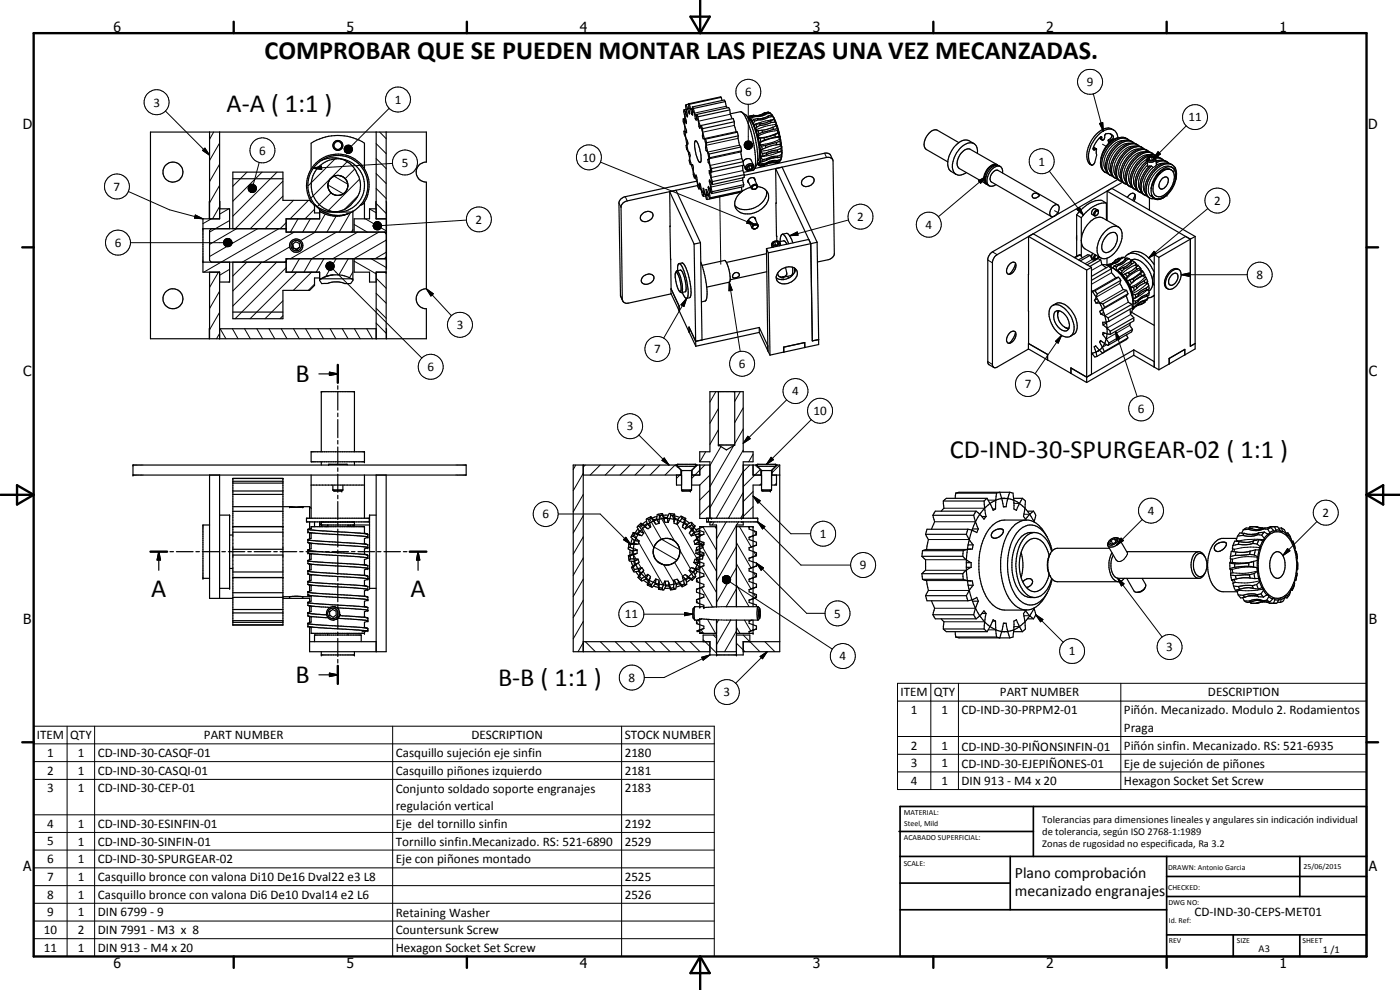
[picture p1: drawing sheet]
<svg xmlns="http://www.w3.org/2000/svg" width="420mm" height="297mm" viewBox="0 0 420 297" stroke-linecap="round" stroke-linejoin="round" font-family="sans-serif">
<defs><g id="words">
<g font-size="7.9">
<text x="79.4" y="17.7">COMPROBAR QUE SE PUEDEN MONTAR LAS PIEZAS UNA VEZ MECANZADAS.</text>
<text x="68" y="33.7">A-A ( 1:1 )</text>
<text x="88.6" y="114.7">B</text>
<text x="285.1" y="137.5">CD-IND-30-SPURGEAR-02 ( 1:1 )</text>
<text x="45.4" y="179.1">A</text>
<text x="123.2" y="179.1">A</text>
<text x="88.6" y="205">B</text>
<text x="149.5" y="205.9">B-B ( 1:1 )</text>
</g>
<g font-size="4.7">
<text x="304.6" y="263.5">Plano comprobación</text>
<text x="304.6" y="268.9">mecanizado engranajes</text>
</g>
<g font-size="4.2">
<text x="34" y="9.6">6</text>
<text x="104" y="9.6">5</text>
<text x="174" y="9.6">4</text>
<text x="244" y="9.6">3</text>
<text x="314" y="9.6">2</text>
<text x="384" y="9.6">1</text>
<text x="6.8" y="38.7">D</text>
<text x="410.6" y="38.7">D</text>
<text x="7" y="112.9">C</text>
<text x="410.8" y="112.9">C</text>
<text x="7" y="187.1">B</text>
<text x="410.8" y="187.1">B</text>
<text x="7" y="261.4">A</text>
<text x="410.8" y="261.4">A</text>
<text x="34" y="290.4">6</text>
<text x="104" y="290.4">5</text>
<text x="174" y="290.4">4</text>
<text x="244" y="290.4">3</text>
<text x="314" y="290.4">2</text>
<text x="384" y="290.4">1</text>
</g>
<g font-size="3.9">
<text x="223.6" y="28.9">6</text>
<text x="326.1" y="25.8">9</text>
<text x="46" y="32">3</text>
<text x="118.5" y="31.2">1</text>
<text x="356.6" y="36.4">11</text>
<text x="77.8" y="46.4">6</text>
<text x="120.6" y="50">5</text>
<text x="174.8" y="48.5">10</text>
<text x="311.6" y="49.7">1</text>
<text x="34.1" y="57.2">7</text>
<text x="364.4" y="61.5">2</text>
<text x="142.7" y="67.1">2</text>
<text x="257.2" y="66.3">2</text>
<text x="277.7" y="68.7">4</text>
<text x="34.4" y="74.1">6</text>
<text x="377.1" y="83.7">8</text>
<text x="137.1" y="98.7">3</text>
<text x="196.3" y="106">7</text>
<text x="128.3" y="111.3">6</text>
<text x="221.7" y="110.4">6</text>
<text x="237.7" y="118.6">4</text>
<text x="307.5" y="116.5">7</text>
<text x="244.1" y="124.5">10</text>
<text x="341.5" y="123.8">6</text>
<text x="188.2" y="129.2">3</text>
<text x="162.8" y="155.5">6</text>
<text x="344.5" y="154.5">4</text>
<text x="396.9" y="155.1">2</text>
<text x="246.1" y="161.4">1</text>
<text x="258.1" y="170.8">9</text>
<text x="187.5" y="185.5">11</text>
<text x="250.4" y="185.3">5</text>
<text x="320.7" y="196.6">1</text>
<text x="350" y="195.4">3</text>
<text x="251.9" y="198.1">4</text>
<text x="188.7" y="204.6">8</text>
<text x="217.1" y="208.9">3</text>
<text x="270.2" y="209">ITEM</text>
<text x="280.3" y="209">QTY</text>
<text x="300.1" y="209">PART NUMBER</text>
<text x="362.5" y="209">DESCRIPTION</text>
<text x="273.4" y="214.3">1</text>
<text x="282.5" y="214.3">1</text>
<text x="288.5" y="214.3">CD-IND-30-PRPM2-01</text>
<text x="337.3" y="214.4">Piñón. Mecanizado. Modulo 2. Rodamientos</text>
<text x="11" y="221.8">ITEM</text>
<text x="21.1" y="221.8">QTY</text>
<text x="61.2" y="221.8">PART NUMBER</text>
<text x="141.5" y="221.8">DESCRIPTION</text>
<text x="187.5" y="221.8">STOCK NUMBER</text>
<text x="337.3" y="219.7">Praga</text>
<text x="14.2" y="227.1">1</text>
<text x="23.3" y="227.1">1</text>
<text x="29.3" y="227.1">CD-IND-30-CASQF-01</text>
<text x="118.8" y="227.2">Casquillo sujeción eje sinfin</text>
<text x="187.5" y="227.1">2180</text>
<text x="273.4" y="224.9">2</text>
<text x="282.5" y="224.9">1</text>
<text x="288.5" y="225.2">CD-IND-30-PIÑONSINFIN-01</text>
<text x="337.3" y="225">Piñón sinfin. Mecanizado. RS: 521-6935</text>
<text x="14.2" y="232.5">2</text>
<text x="23.3" y="232.5">1</text>
<text x="29.3" y="232.5">CD-IND-30-CASQI-01</text>
<text x="118.8" y="232.5">Casquillo piñones izquierdo</text>
<text x="187.5" y="232.5">2181</text>
<text x="273.4" y="230.3">3</text>
<text x="282.5" y="230.2">1</text>
<text x="288.5" y="230.5">CD-IND-30-EJEPIÑONES-01</text>
<text x="337.3" y="230.3">Eje de sujeción de piñones</text>
<text x="14.2" y="237.7">3</text>
<text x="23.3" y="237.7">1</text>
<text x="29.3" y="237.7">CD-IND-30-CEP-01</text>
<text x="118.8" y="237.8">Conjunto soldado soporte engranajes</text>
<text x="187.5" y="237.7">2183</text>
<text x="273.4" y="235.5">4</text>
<text x="282.5" y="235.5">1</text>
<text x="288.5" y="235.5">DIN 913 - M4 x 20</text>
<text x="337.3" y="235.6">Hexagon Socket Set Screw</text>
<text x="118.8" y="243.2">regulación vertical</text>
<text x="14.2" y="248.4">4</text>
<text x="23.3" y="248.4">1</text>
<text x="29.3" y="248.4">CD-IND-30-ESINFIN-01</text>
<text x="118.8" y="248.5">Eje del tornillo sinfin</text>
<text x="187.5" y="248.4">2192</text>
<text x="14.2" y="253.7">5</text>
<text x="23.3" y="253.7">1</text>
<text x="29.3" y="253.7">CD-IND-30-SINFIN-01</text>
<text x="118.8" y="253.8">Tornillo sinfin.Mecanizado. RS: 521-6890</text>
<text x="187.5" y="253.7">2529</text>
<text x="14.2" y="259">6</text>
<text x="23.3" y="259">1</text>
<text x="29.3" y="259">CD-IND-30-SPURGEAR-02</text>
<text x="118.8" y="259.1">Eje con piñones montado</text>
<text x="14.2" y="264.3">7</text>
<text x="14.2" y="269.7">8</text>
<text x="23.3" y="264.3">1</text>
<text x="23.3" y="269.6">1</text>
<text x="29.3" y="264.4">Casquillo bronce con valona Di10 De16 Dval22 e3 L8</text>
<text x="29.3" y="269.7">Casquillo bronce con valona Di6 De10 Dval14 e2 L6</text>
<text x="187.5" y="264.3">2525</text>
<text x="187.5" y="269.7">2526</text>
<text x="14.2" y="275">9</text>
<text x="23.3" y="275">1</text>
<text x="29.3" y="275">DIN 6799 - 9</text>
<text x="118.8" y="275">Retaining Washer</text>
<text x="358.5" y="275">CD-IND-30-CEPS-MET01</text>
<text x="13.2" y="280.3">10</text>
<text x="23.3" y="280.3">2</text>
<text x="29.3" y="280.3">DIN 7991 - M3 x 8</text>
<text x="118.8" y="280.3">Countersunk Screw</text>
<text x="13.2" y="285.6">11</text>
<text x="23.3" y="285.6">1</text>
<text x="29.3" y="285.6">DIN 913 - M4 x 20</text>
<text x="118.8" y="285.7">Hexagon Socket Set Screw</text>
</g>
<g font-size="3.1">
<text x="312.7" y="246.8">Tolerancias para dimensiones lineales y angulares sin indicación individual</text>
<text x="312.7" y="250.4">de tolerancia, según ISO 2768-1:1989</text>
<text x="312.7" y="254">Zonas de rugosidad no especificada, Ra 3.2</text>
<text x="377.7" y="285.6">A3</text>
<text x="397" y="285.9">1 /1</text>
</g>
<g font-size="2.4">
<text x="271.2" y="244.4">MATERIAL:</text>
<text x="271.3" y="252">ACABADO SUPERFICIAL:</text>
<text x="271.4" y="247.9">Steel, Mild</text>
<text x="271.2" y="259.7">SCALE:</text>
<text x="350.6" y="260.9">DRAWN: Antonio Garcia</text>
<text x="391.2" y="260.6">25/06/2015</text>
<text x="350.6" y="267">CHECKED:</text>
<text x="350.6" y="271.4">DWG NO:</text>
<text x="350.8" y="276.9">Id. Ref:</text>
<text x="350.8" y="282.8">REV</text>
<text x="371.2" y="282.9">SIZE</text>
<text x="390.9" y="282.9">SHEET</text>
</g>
</g></defs>
<g fill="none" stroke="#000" stroke-width=".35">
<path d="M62.9 39.6v26.1M65.9 39.6v26.1h-5v16h5v19.9M112.9 39.6v26.1h3M115.9 39.6v62h-53v-19.9M205.1 35.7v.8l.9 2.6 .1 .7-.8-.4M205.3 39.4l.1 1 .9 1.9 .1 .9M205.3 32.9l-.1 .6 .8 3v.6l-.9-1.4M205.5 35.6l-.4 .1M205.6 39.3l-.3 .1M205.9 31.4l-.2 .3 .7 3.1-.2 .3-.9-2.2M205.9 32.8l-.6 .1M205.9 31.4l.9 2.8 .2-.1"/>
<path d="M206.5 32.5a2.36 2.36 0 0 1 2.1 1.7l1 2.2M206.5 32.5a3.8 3.8 0 0 0-1 3.5 47.7 47.7 0 0 0 5.2 21.4l.7 .8 .9 .3M206.6 31.2l.4 2.9M206.6 31.2l.3 .1M206.7 31.2l-.8 .2M206.8 32.4l-.2 .1M206.9 31.3l.7 3M207 34.1h.1M207.8 32.1l.1 2.4-.3-.2M207.8 32.1l.3 .5M207.8 34.3h-.2M208.1 32.6l.5 3"/>
<path d="M208.9 35.6h-.3M208.9 35.6v.5l-.3-.5M209.1 34.3l-.2 1.3M209.1 34.3l.4 .8M209.5 35.1l.1 1.4M209.6 36.5l.2 1.3M209.6 36.4l.6 1.4M210.2 37.8h-.4M210.2 37.8l2.1 7.3M210.5 37.6l-.5 .9-.2-.7M210.5 37.6l.4 1M210.9 38.6l-.1 2.2"/>
<path d="M216.4 29.2l-.2-.1-9.6 2.1M216.4 29.2l.3 .9M216.4 29.2l-9.5 2.1M217.7 30.5l-.4-.5-9.5 2.1M217.7 30.5l.5 1.8M217.7 30.5l-9.6 2.1M219 33l-.3-.7-9.6 2M219 33l.1 1.3 .6 1.3M219 33l-9.5 2.1M219.1 34.2l3.1-.7a5.1 5.1 0 0 1 2.3 3.5 30.1 30.1 0 0 1 2.1 13.2l-.2 .6M220.4 36.5v1.1l.5 1.9 .4 .2M220.4 36.5l-9.5 2.1"/>
<path d="M220.4 36.5l-.4-.9-9.5 2M221.3 39.7l-9.6 2M221.3 39.7l.3 1.1M222.6 33.7l1.1 .7a17.2 17.2 0 0 1 3.3 9l.4 2.6a5.5 5.5 0 0 1-1.1 4.8M224.6 35.4h.1M224.7 35.2l-.1 .3M224.7 35.2l-.1 .2M224.8 35.1l-.1 .1M224.8 35.6h.1M224.9 35.6l.2 .1M224.9 35.6h.1M225 34.8l-.4 .8h.3"/>
<path d="M225 34.8h.1M225.1 35.7l1.5 2.8 1.4 5.1M225.1 35.7v.1M225.1 35.7l.4 .4M225.1 34.8l-.2 .8M225.5 35l-.4 .7M225.5 36.1v.1M225.5 35l.3 .3M225.5 36.2l.2 .2M225.5 36.2l.3 .1M225.7 36.4l.4 .7M225.8 36.7l.3 .8a21.1 21.1 0 0 1 1.7 10.2l-.4 .6"/>
<path d="M225.8 35.3l-.3 .8M226.1 35.8l-.4 .6M226.1 35.8l.3 .6M226.1 37.3l.2 .3M226.1 37.1v.2M226.1 37.3l.3 .1M226.2 34.6l-1.1 .2M226.2 34.6l-1.2 .2M226.3 37.6l.5 1.2M226.4 36.4l-.3 .7M226.6 34.8l-1.1 .2M226.6 34.8l.2 .2"/>
<path d="M226.8 38.9h.2M226.8 38.8v.1M226.8 38.9l.2 .5M226.8 35l-1 .3M226.9 37.3l.2 .8M226.9 37.3l-.6 .3M227 39.4l.4 1.3M227.1 38.1l-.3 .7M227.3 35.6l-1.2 .2M227.3 35.6l.2 .4M227.5 36l-1.1 .4M227.5 39.2l-.5 .2"/>
<path d="M227.5 39.2l.3 1M228 37.1l.2 .5M228 37.1l-1.1 .2M228.2 37.6l-1.1 .5M228.7 39.1l-1.2 .1M228.7 39.1l.1 .6M228.8 34.2l-1.4 .5M228.8 39.7l-1 .5M229.4 33.9l-1.9 .8-1.3-.1M229.4 33.9l-.2 .1M229.9 34l1-.3 .8 .8M229.9 34l-1.6 .7-1.7 .1"/>
<path d="M229.9 34l.1 .2M230 33.8l-.6 .1M230 34.2l1.2-.2 .5 .5M230 34.2l-1.2 .6-2 .2M230.5 34.8l-1.6 .7-1.6 .1M230.5 34.8l.2 .4M230.5 33.7h.1M230.6 33.7l.1 .1M230.6 33.7l-1.2 .2M230.7 35.2l-2 .7-1.2 .1M231.2 36.2l.2 .5M231.2 36.2l-1.6 .7-1.6 .2"/>
<path d="M231.4 36.7l-1.6 .7-1.6 .2M231.6 34.5l-1.1 .3M231.6 34.5l.8 1M231.6 34.5l.2 .5M231.7 34.5v.1M231.8 35l-1.1 .2M231.8 35l.6 .5M231.9 38.2l-3.2 .9M231.9 38.2l.2 .6M232.1 38.8l-3.3 .9M232.2 35.8l.4 .2 .4 1M232.2 35.8l.4 .8"/>
<path d="M232.2 35.8l-1 .4M232.4 35.5v.1M232.4 35.6l-.4 .3M232.4 35.6l.1 .3M232.6 36.6l.4 .4M232.6 36.6l-1.2 .1M232.9 37.7l-1 .5M232.9 37.7h.3l.4 1.3M232.9 37.7l.3 1M233 37v.1M233 37.1l-.3 .2M233 37.1l.2 .6"/>
<path d="M233.2 38.7l.4 .3M233.2 38.7l-1.1 .1M233.6 39.9l-1.1 .5M233.6 39.9l.2 1.1M233.6 39h.1M233.6 39l-.4 .2M233.6 39l.2 .7M233.8 39.7h.1M233.8 39.7l-.3 .1M233.8 39.7l-.2 .2M233.8 39.7l.3 1.4M334.2 39a3.6 3.6 0 0 0-4.8 .9 8.5 8.5 0 0 0-2.9 8.7l.5 .6 .6 .3"/>
<path d="M334.2 39a5 5 0 0 0-5.6 2.7 7.7 7.7 0 0 0-1.4 7.5l.4 .3M334.2 39l1 1.1 .3 1.2M69.9 53.6h15M93.4 50.7v-7.7a14.9 14.9 0 0 1 16 0v7.7M95.2 49.1a7.7 7.7 0 0 1 11.9 2.9 6.9 6.9 0 0 1-1.4 9 7.6 7.6 0 0 1-12.9-2.6 9 9 0 0 1 2.4-9.3zM96.3 48.2a9 9 0 0 1 11.3 .9 9.2 9.2 0 0 1 1.3 11.6 10 10 0 0 1-7 4.1M98.6 54.7a2.97 2.97 0 0 0 2.6 3.9M99.9 53.1l-1.1 1.2M100.1 52.9a2.98 2.98 0 0 1 3.8 1.1 2.98 2.98 0 0 1-.5 3.8M101 52.7a3 3 0 0 0-2.5 2.4 3 3 0 0 0 1.5 3.2M101.4 52.6a3.1 3.1 0 0 1 2.9 2.5M102.8 58.3l-1.2 .3-1.3-.2"/>
<path d="M103.2 58l-1.7 .6M104.2 56.7l-1.1 1.4M104.3 55.2v1.2M201 57.5l.3 20.4M201 57.5l1.9-.4 7.3 15.7M201 57.5l7.3 15.7M206.4 43.2h.1M206.4 43.2h-.1a1.8 1.8 0 0 0 .7 2.6l.2 .9-.4 1.5 .2 .5 .1 .6 .7 .1 .3 .8a4.6 4.6 0 0 0 .3 3.2M208.4 53.4l.5-.9 .3 1.3a4.3 4.3 0 0 0 .6 2.9M208.6 42.3a1.13 1.13 0 0 1 1 1.1l.7 2.9 .1 1.8-.2 .7a1.4 1.4 0 0 1-1-1.4l-.7-3.3zM208.7 53.3l-.3 .1M209.1 54.4l-21.4 4.6a2.24 2.24 0 0 0-2 1.9l.5 27.9 .7 1.5"/>
<path d="M209.4 55.7l-21.2 4.6a2.14 2.14 0 0 0-1.8 1.9l.5 28.1M209.8 56.7l.2-1.8 .8 3.6 .3 .4M210.2 56.6l-.4 .1M210.8 40.8l.2 .9 .4-.1M211.1 58.9l-.1-2.4 1 3.2 .2 .2M211.1 40.8h-.3M211.4 41.6l.3 .1M211.7 44.3l.2 .9M211.7 58.8l-.6 .1M211.7 41.7l.3 1.1M211.9 45.2l.9 1M212 42.8l-.3 1.5"/>
<path d="M212.1 44.2l-.4 .1M212.1 56.9h-.2l.3 3M212.1 56.9h-.1M212.1 56.9l.9 2.7M212.2 45.1l-.3 .1M212.3 45.1a43.9 43.9 0 0 1 1.1 9v1.2a3.3 3.3 0 0 1-1.1 3.2M212.5 48.7l1 1.9M212.5 56.3l.1-.4 1 2.2M212.5 56.3l.6 3.1M212.5 58.5h-.2M212.8 56.2l-.3 .1M212.8 47.8h-.3"/>
<path d="M212.8 46.2l.2 1.1M212.9 54.5v-.5l.9 1.4M212.9 51.9l.9 2.6M212.9 54.5l.8 3M212.9 48.6l-.4 .1M213 47.3l-.6 .5 .1 .9M213.1 59.4l-.1 .2M213.2 54.5h-.3M213.3 51.9h-.4M213.5 50.6l.1 1M213.6 51.6l-.8-.4 .1 .7M213.7 57.5l-.1 .6"/>
<path d="M213.8 54.5v.9M221.6 40.8l-.1 .7 .3 1.3 .5 1.3M221.6 40.8l-9.6 2M221.8 57.7l-9.6 2.2M222.3 44.1l-9.5 2.1M222.3 44.1l.2 1.2M222.5 56.1l.2 1.2M222.5 45.3l-.2 .3 .1 .7 .2 1.3 .4 .9M222.5 45.3l-9.5 2M222.7 57.3l-9.6 2.1M222.7 57.3l-.2 .2-9.5 2.1M222.8 49.6l.2 1.6 .3 1.2"/>
<path d="M222.9 53.3l.3 2.1M223 48.5l-9.5 2.1M223 48.5l.2 1.1-9.6 2M223.2 49.4l.5 1.3M223.2 55.4l-9.5 2.1M223.2 55.4l-.1 .6-9.5 2.1M223.3 52.4l-9.5 2.1M223.3 52.4v.9l-9.5 2.1M223.7 50.7l.5 .4 1.1-.1M223.7 50.7a1.37 1.37 0 0 1 .9-1.5 1.37 1.37 0 0 1 1.6 .6l-.3 .8-.5 .4M224.4 49.9l.6-.4 .7 .1a.86 .86 0 0 1 .2 1 .86 .86 0 0 1-1 .5l-.6-.1a.73 .73 0 0 1 .1-1.1zM224.4 54.3l.3 .6"/>
<path d="M224.4 54.2l1.1 2.3M224.7 47.6a1.49 1.49 0 0 0-1.7 .9M224.7 50l.4 .8M225.4 51h.1M225.5 49.8l.2 .6M225.5 48.1l.6 1.5M225.5 56.5l.5 .3 .6-.1M225.7 50.4l-.1-.6h-.7l-.5 .4v.6h.7M225.7 50.4l-.6 .4M226.3 53.4l1 2.2M226.3 53.4a1.34 1.34 0 0 0-1.9 .9M226.3 53.4l.3 .7"/>
<path d="M226.4 50.8l-.4 .3-2.9 .6M227.1 56.3a.72 .72 0 0 0-.8-.7 .72 .72 0 0 0-.5 1l.8 .1M227.1 56.3l-.1 .2M227.2 56.3l-.6 .4M227.3 55.6l-.1 .7M227.3 49.1l.6 .6zM227.3 55.6a1.05 1.05 0 0 0-1.2-.2 1.05 1.05 0 0 0-.6 1.1M227.4 56a3.2 3.2 0 0 1 3 1.8 3.2 3.2 0 0 1-.5 3.5 6.4 6.4 0 0 1-8.3 2.1 3.2 3.2 0 0 1 0-5l1.7-1.4 2-.8M227.4 40.7v.1M227.4 49.2l.1-.1v.2M227.4 40.8l.1 .6M227.5 49.3l.8 .5"/>
<path d="M227.5 41.4h.6M227.5 41.4l.4 1.4M227.6 40.8h-.2M227.8 40.2l-.4 .5M227.8 41.4h-.3M227.8 49.1l.1 .1M227.9 43.2l.3 3.4a2.98 2.98 0 0 1-.5 2.3h-.4M227.9 49.2l.5 .6M227.9 49.2l-.4 .1M228 43.6h.1M228 49l-.2 .1M228 43.6l.6 .2"/>
<path d="M228 43.6l.2 1.4M228 49.1l.6 .4M228 49.1h-.2M228 49.7h-.1M228 42.8h-.1M228.1 41.4l.3 1.1M228.2 48.5v.1M228.2 45v.6M228.2 48.6l.6 .5M228.2 48.6l-.2 .5M228.2 45.6h.1M228.2 45.6l.1 1.6"/>
<path d="M228.2 43.4l-.2 .2M228.2 45.6l.7 .4M228.2 48.2l.7 .3M228.2 48.2v.3M228.3 47.2v.2M228.3 46.8l.6 .1M228.3 47.4l-.1 .8M228.3 47.4l.6 .5M228.4 42.5l-.5 .3M228.4 48.3l-.2 .2M228.4 49.8h-.1M228.5 45.4l-.3 .2"/>
<path d="M228.5 47l-.2 .2M228.6 43.8l.2 1M228.8 44.8l-.6 .2M228.8 49.1l-.2 .4M228.9 46v.9M228.9 49.7l-.5 .1M228.9 47.9v.6M229.3 41.3l-1.2 .1M229.3 41.3l.1 .7M229.4 49.6h.1M229.4 42l-1 .5M229.5 49.6l-1.2 .2"/>
<path d="M229.7 43.7l-1.1 .1M229.7 43.7l.1 .6M229.8 49.2l-1.2 .3M229.8 44.3l-1 .5M229.9 49l-1.1 .1M229.9 49l-.1 .2M230 45.9v.5M230 45.9l-1.1 .1M230 57.2a5.3 5.3 0 0 1-3.9 5.3 5.1 5.1 0 0 1-5.6-.8M230 47.7v.4M230 47.7l-1.1 .2M230 46.4l-1.1 .5"/>
<path d="M230 48.1l-1.1 .4M232.5 40.4l-3.2 .9M232.5 40.4l.2 .7M232.7 41.1l-3.3 .9M232.7 48.9h-1.4l-1.3 .4M232.8 50.6l1.9-.4 10.5 22.5M232.8 50.6l.1 10.4M232.8 50.6l10.5 22.5M232.8 48.8l-2.1 .2-1.2 .6M232.8 48.8l-.1 .1M233 42.8l-3.3 .9M233 42.8l.1 .6"/>
<path d="M233.1 48.4l-1.8 .1-1.5 .7M233.1 43.4l-3.3 .9M233.2 48.2a5.2 5.2 0 0 0-3.3 .8M233.2 48.2l-.1 .2M233.3 45l-1.7 .3-1.6 .6M233.3 45v.6M233.3 46.9l-1.7 .1-1.6 .7M233.3 45.6l-1.7 .2-1.6 .6M233.3 47.3l-1.7 .1-1.6 .7M233.3 46.9v.4M233.8 41l-1.1 .1M233.8 41l.3 .1"/>
<path d="M233.8 48.6l-1.1 .3M233.9 48.6h-.1M234 48.6l-1.2 .2M234 48.6h-.1M234.1 42.3l-1.1 .5M234.1 48.3l-.1 .3M234.1 42.3l.1 1M234.1 41.1h.1M234.1 41.1l-.4 .1M234.1 41.1l.1 .7M234.2 41.8h.1M234.2 41.8h-.3"/>
<path d="M234.2 43.8h.3M234.2 43.3l-1.1 .1M234.3 41.8l-.2 .5M234.3 41.8l.2 1.4-.3 .1M234.3 45.5l.3 .1M234.3 47.8l-1.1 .4M234.4 44.5l-1.1 .5M234.4 44.5v.9M234.4 45.4l-1.1 .2M234.4 47.1l-1.1 .2M234.5 43.2v.6M234.5 46.4l-1.2 .5"/>
<path d="M234.5 46.4l-.1 .7M234.5 46.9h.1M234.5 43.8l.1 .1M234.6 46.9v.1M234.6 47l-.4 1.2-1.1 .2M234.6 43.9l-.2 .6M234.6 43.9l.1 1.2-.3 .3M234.6 47l-.3 1.1M234.6 45.6l.1 .1M234.6 45.2v.4M234.7 45.7l-.2 .7M234.7 45.7l-.3 1.4"/>
<path d="M240.9 53.8a1.89 1.89 0 0 1 1.8-.9 1.89 1.89 0 0 1 1.6 1.1 2.23 2.23 0 0 1-3.6 1.3l-.1-.9zM249.9 47.8l-.9-.6h-.9l-24.8 5.4M249.9 47.8l.5 28.2a2.18 2.18 0 0 1-1.9 1.9l-3.2 .7M249.9 47.9l-.9-1.6-1.2-.4-21.3 4.6M287.8 42.8l-6.4-3.7a2.83 2.83 0 0 0-3.4 1.9 2.85 2.85 0 0 0 0 3.9l6.4 3.7M292.3 43.1l-1.4-.9a3.2 3.2 0 0 0-3.7 1 6.9 6.9 0 0 0-2.4 7.6l2.1 1.5M293.3 46a2.33 2.33 0 0 0-2.5-3.1 7.7 7.7 0 0 0-4.9 7.8 2.24 2.24 0 0 0 3.7 1.3l.4-.2M298.9 49.6a3.8 3.8 0 0 0-3.4 3.5v1l.4 .6M298.9 55.4l-1 .4h-1M299.2 49.4l-8-4.6a2.61 2.61 0 0 0-3 1.6 3.8 3.8 0 0 0-.6 3.8l8.3 5M299.5 49.6a1.8 1.8 0 0 0-2.5 .4 4 4 0 0 0-1.3 5.1l.5 .2M300.2 50a3.1 3.1 0 0 0-3.4 2.1 2.9 2.9 0 0 0 .1 3.7"/>
<path d="M300.9 51.9a1.9 1.9 0 0 0-1.1-2.2 1.9 1.9 0 0 0-2.3 .6 4.3 4.3 0 0 0-1.3 5.1l.7 .4M309.8 58.4a1.27 1.27 0 0 1 2.1 .3l-.3 .3a.97 .97 0 0 1-1.1 .5 .97 .97 0 0 1-.7-.9zM328.1 44.6l.4-.2 .6 .3M329.1 44.7l-.1 .4a6.3 6.3 0 0 1-.4 3.5l-.4 .8-.6 .1M330.1 41.2v.4l.7 .4M330.5 47.2l-.1 .5M330.5 41l-.2 .1a5.9 5.9 0 0 0-2.2 3.8l.4 .1 .6-.3M330.5 41h.1M332.3 57.4v8.8M332.3 57.4l1.4-.9 25 14.5M332.3 57.4l24.9 14.4M332.3 51.9l.9 .7"/>
<path d="M332.6 42l.1 1M332.7 41.9l-.1 .1M333.2 40.1l-1.4 .1-.3 .4v.7a.58 .58 0 0 1-.2 .6 .58 .58 0 0 1-.6 0l-.2-.9M333.2 40.1a1.11 1.11 0 0 1 .9 1.2 1.11 1.11 0 0 1-.9 1v.3M333.2 40.2a.98 .98 0 0 1 .4 1 .98 .98 0 0 1-.9 .7M335.3 53.6l.2 .2M335.5 53.8l-37.7 21.8-.7 .6-.7 1.5v31.1l.3 .5 1.6 .9M335.5 41.4a7.7 7.7 0 0 0-5.2 8.1l.5 1.4 .9 .8M335.5 41.4a3.2 3.2 0 0 1 3.4 .7M335.5 53.8l.6 .5M335.9 41.3l-1.6 .7-1.4 1.2-1.7 2.4-.6 1.5M336.1 54.2l.7 .3"/>
<path d="M336.8 54.5l.8 .6M336.9 54.7l-37.7 21.7-.7 .6-.7 1.5v31.1l.2 .4 .5 .4 .5-.1 9.6-5.6 .1-33.7M338.1 41.6a4.1 4.1 0 0 0-3.5 .7l-1.2 1a8.3 8.3 0 0 0-2.5 7.4l.7 1 .7 .2M338.3 41.7l.1 .1M338.7 55.8l.4 .2M339.9 42.6a4.2 4.2 0 0 0-5.3 1.2 7.9 7.9 0 0 0-2.6 7.5l.3 .6M339.9 42.6l-.1-.1a3.1 3.1 0 0 0-2.7 .1 8.6 8.6 0 0 0-3.9 3.9l-.7 1.4a5.4 5.4 0 0 0 .1 4.1l.5 .5 .7 .2M339.9 42.6l.5 .4M340.5 56.8l.7 .3M340.6 58.4l-.1-.2a1.49 1.49 0 0 0-2.2 1M340.6 58.4l.1 1-.4 1M340.6 58.4l-.7 1.7"/>
<path d="M341.4 43.5a4 4 0 0 0-5.3 1.2 7.4 7.4 0 0 0-2.5 7.8l.7 .7 1 .4M341.4 43.5l-.6-.3a5.4 5.4 0 0 0-5.2 2.8 6.8 6.8 0 0 0-1.5 6.9l.5 .5M341.4 43.5l.5 .4M341.7 57.4l.4 .3M342 57.7l.7 .2M342.7 58l.9 .5M342.9 44.3a4.7 4.7 0 0 0-5.4 2l-1.6 2.5a6.5 6.5 0 0 0-.7 4l.7 1.3M342.9 44.3l.5 .4M342.9 44.3a3.8 3.8 0 0 0-4.9 .8 8.2 8.2 0 0 0-3.1 7.9l.4 .6M343.5 58.5l.7 .3M344.2 58.8l.8 .6M344.2 45.1a5.1 5.1 0 0 0-5.5 2.3 8.1 8.1 0 0 0-1.9 6.7 1.88 1.88 0 0 0 1.4 1.2"/>
<path d="M344.2 48l.3 1.7M344.2 48.3a8.4 8.4 0 0 0-3.4 8.1l1 1.1M344.3 48.8l-2.1 2.6a6.6 6.6 0 0 0-.9 5.4l.4 .6M344.9 45.6a3.7 3.7 0 0 0-5.4 .4 7.5 7.5 0 0 0-2.9 8.2l.2 .3M344.9 47.1l-.5 .4-.2 .5M344.9 47.1l-.1 .1M344.9 47.3l.1 .7M345 59.4v3.7M345 59.4l.5 .2h.9M345 49.8a8.2 8.2 0 0 0-2.7 7.6l.4 .6M345.5 56.7a7.3 7.3 0 0 1 5.3-6.7 2.41 2.41 0 0 1 2.2 3.4 8.4 8.4 0 0 1-4 6M345.5 56.7a2.31 2.31 0 0 0 2.3 3l1.4-.3 1-.9"/>
<path d="M345.5 58.9l.4 .2M345.6 49.8a8.4 8.4 0 0 0-2.9 7.6l.8 1.1M345.6 58.6l.7 1M345.6 47.1l.6 .3-.1 .5-.8 .2-.5-.3 .1-.5M345.6 47.1l-.7 .2M345.6 47.1l.2 .9M345.9 46a3.8 3.8 0 0 0-5 .9 7.6 7.6 0 0 0-2.9 8.2l.4 .5 1.3 .6M345.9 46l-1.7-.3-1.2 .4a8.7 8.7 0 0 0-4.8 8.6l.6 1.1M345.9 46l.5 .4M345.9 46.9l.2 .1M346 47h.3M346 47l-1.1 .1"/>
<path d="M346.2 47a.82 .82 0 0 1 .1 1.1 .82 .82 0 0 1-1 .2l-.8-.3v-.3l.2-.5M346.3 47l.4 .3M346.4 59.4l.2 .1M346.6 47.2h1.2M346.7 47.3l.1 .2M346.8 47.5l1.1-.1 .9 .4M346.8 47.5v.1M346.8 47.6l-.1 .6a1.62 1.62 0 0 1-2.5 0v-.2M346.8 47.6l.2 1.6M347 48.4v.1M347 48.4l.1 1.1M347.1 48.8l.8-.4a2.87 2.87 0 0 1 2.9 .6"/>
<path d="M347.3 46.9a4.4 4.4 0 0 0-5 1.5 9.3 9.3 0 0 0-2.8 5.5l.2 1.7 .8 1.2M347.8 47.2l1 .6M347.8 47.3a3.7 3.7 0 0 0-5.4 .5 8 8 0 0 0-3 7.8l.5 .8 .7 .4M348.4 51.8l-1.1 .9-.9 1.3-.9 2.7M348.8 53.6l.7-.5a1.01 1.01 0 0 1 1.1 .5 1.01 1.01 0 0 1 0 1.1 2 2 0 0 1-2.5 1.9 2.28 2.28 0 0 1 .7-3zM348.8 47.8l.5 .3M348.8 59.5l-1.4 .4-1.1-.3M349.9 48.4l-1.7-.4-1.2 .4M349.9 48.3l.4 .3M351.5 51l-.1-.1a2.81 2.81 0 0 0-3.3 .7l-1.1 1M351.6 50.1l.3 .2M351.7 49.4a5.1 5.1 0 0 0-5.6 2.3 6.9 6.9 0 0 0-1.7 7.1l.6 .6"/>
<path d="M352.1 51.6a6.1 6.1 0 0 1-4.4 7.5 2.4 2.4 0 0 1-1.6-3.5l.8-1.8 1.5-2M352.1 51.6a1.94 1.94 0 0 0-3-.3l-.7 .5M352.5 51l-.4 .6M352.7 50.4a3.4 3.4 0 0 0-5.4-.4 8.7 8.7 0 0 0-3.6 7.8l.5 1M352.7 50.4l-.2 .4M352.7 50.4l.4 1.5-.2 2M60.9 68.6h25M60.9 78.7h25M62.9 60.5l-.1 5.2M63.4 68.6l-.5 .5v9l.5 .6M65.9 62.7h3v5.9M65.9 60.5l.1 2.2"/>
<path d="M68.9 78.7v5.9h-3M69.9 78.7v16.9h15v-8.5h8l1.5-1.5v-2.2h1.5M87.8 73.2l1-.6 1 .4 .1 1.2M87.8 73.2l.2 1.2M88 74.4l1.1 .4M89.9 74.2l-.8 .6M93.4 60.6h.1M93.5 60.7a9.4 9.4 0 0 1 8.2-14.4 9.4 9.4 0 0 1 7.2 15l-.7 .3M94.2 61.5l.4 .1M94.6 61.5l1.2 1.2 1.1 .7a9 9 0 0 0 7.1 .9l.5-.2M95.9 63.9h-1.5v-2.3l-1.5-1.5h-8v-8.5h-15v17M95.9 63.4l2.6 1.1 2 .3"/>
<path d="M95.9 63.6h10M96 62.9l-.1 2.8h-10v3.9h30M101.2 63.6a8 8 0 0 1-6.8-11.8 8 8 0 0 1 13.6-.8 8 8 0 0 1-5.4 12.5l-.7 .1M101.9 64.8h-.7M101.9 64.8h-1.9M104.4 64.1l-2.5 .7M105.9 77.6v6.6l-.7 .9h-1.7l-2-.5-4.9 .5-.7-1v-2.4h-10v-4.1h30M105.9 63.3v6.3M106.3 77.6v4.1h4.6v2.9h2M109.4 60.6v5.1M112.9 62.7h-2v3h-4.6v3.9M112.9 60.5l-.1 2.2"/>
<path d="M115.4 69.6l.5 .5M115.9 60.5v20.2M115.9 77.1l-.5 .5M192.6 64.3a1.86 1.86 0 0 1 1.8-.9 1.86 1.86 0 0 1 1.6 1.2 2.34 2.34 0 0 1-3.6 1.5 1.28 1.28 0 0 1 .2-1.8zM201.2 77.6l.2 9.1M203.8 79.1l.9-.2a5.8 5.8 0 0 1 2 3.9l.7 4.6a2.08 2.08 0 0 1-.4 1.9l-.9 .2M208.3 73.2l.5 29.2M210.2 72.8l.5 29.2-1.9 .4M210.2 72.8l-1.9 .4M210.3 78.7a26.4 26.4 0 0 1 1.8 10.8l-.4 .8-1.2 .3M218 78.7a10.4 10.4 0 0 1 1 5.9l-6.9 1.5M218 78.7l-.5-.6-6.8 1.5"/>
<path d="M224.9 66.8l-.3-.7 1.1 2.3M225.7 68.4l.4 .3h.5M226.1 67.7l1-.2 .3 .4a.87 .87 0 0 1-.6 .7 .87 .87 0 0 1-.9-.2zM226.4 65.3l1.1 2.2M226.5 65.3a1.4 1.4 0 0 0-1.9 .9M226.5 65.3l.3 .7M227.3 68.2l-.7 .5M227.4 68.2l.1-.6a.99 .99 0 0 0-1.2-.4 .99 .99 0 0 0-.6 1.2M230 74.6l.5 30.7M230 74.6l.6 1.3M230 76.1l-12 2.6M230.6 75.9l.5 30.7"/>
<path d="M231.6 73.5l.1 .7M232.4 72.4a.86 .86 0 0 0-.9 .8 .86 .86 0 0 0 .7 .9M232.5 72.6l-.4 .5 .3 .4h.7l.5-.4-.3-.5M232.5 72.6h.8M232.5 72.6l.2 .9M232.9 60.9l.2 10M232.9 60.9v.1M233 70.7l.1 .2M233.1 70.9v1.4l.8 .3M233.2 72.3a.96 .96 0 0 0-1 .2 .96 .96 0 0 0-.2 1.1 1.04 1.04 0 0 0 1.2 .1 1.04 1.04 0 0 0 .5-1.1l-.3-.2M233.3 72.6l.1 .6M233.9 72.6l.3 .5-.4 .7"/>
<path d="M233.9 72.5l1.4-.2 .9 1M234.1 72.9l.2 .8M234.7 70.3a2.74 2.74 0 0 1 1.8 2.3l.2 .6M234.7 70.3a2.6 2.6 0 0 0-.6 2.2M234.8 70.3l1.4-.3a4.1 4.1 0 0 1 1.8 2.9M243.3 73.1l.5 29.2 1.9-.4M243.3 73.1l-.6-1.3-12.7 2.8M243.3 73.1l-12.7 2.8M245.2 72.7l.5 29.2M245.2 72.7l-1.9 .4M303 79.2a.99 .99 0 0 1 1.1-.6 .99 .99 0 0 1 .8 1.1 2.2 2.2 0 0 1-2.5 2.5 2.31 2.31 0 0 1 .6-3zM304.8 79.1l-.5 1.3-1.4 1.9"/>
<path d="M308.7 71l1.4-.9 17.5 10.1M308.7 71l17.4 10M316 61.9l.5-.3a.9 .9 0 0 1 1.2 0 .9 .9 0 0 1 .1 1.1 2.32 2.32 0 0 1-2.3 2.2 2.08 2.08 0 0 1 .5-3zM317.4 61.5l-17.9-10.4a2.26 2.26 0 0 0-2.4 2.4l.2 .8 .2 .3 18 10.3M323.1 70.7v1.3M323.1 64.5v12.3M323.1 64.5l1.4 .8M324.2 76.5l-1.8 .8M324.2 76.5l.3 .4M324.2 76.5l-1.6 .8M324.5 76.9l.3 .4M324.5 65.3v11.6"/>
<path d="M327.1 76.6l-.7-.1-2.7 1.5M327.1 76.6l.6 1.3 .8 .2M327.1 76.6l-2.9 1.7M327.4 66.3a3.4 3.4 0 0 1 3.6-.9l4.8 2.8a3.7 3.7 0 0 1 .7 4.4 7 7 0 0 1-5.1 5l-1-.2-4.8-2.7a4.4 4.4 0 0 1-.4-5.4l1.1-1.9zM328 76l-.4 1.2 .9 .6M328.6 76.4l-.4 1 .3 .5h.2M328.7 77.9l-.3 .2M328.9 76.5a.63 .63 0 0 0-.4 .7 .63 .63 0 0 0 .5 .5l.2-.1M329 64.7a1.14 1.14 0 0 0 .5-1.7l-.7-.3a1.13 1.13 0 0 0-1 1.7l.7 .4M329 64.7l-.5 .1M329 77.8l-.3 .1M329.1 77.6l-.4 .3"/>
<path d="M329.4 63a1.12 1.12 0 0 0-.9 1.8M329.6 63.4a.79 .79 0 0 0-.9 .3 .79 .79 0 0 0 .1 1h.2M329.6 77l-.4 .6M329.8 77.1l-.6 .5M330.4 78l-.8-.4-3.3 1.9M330.4 78l.3 1.4M330.4 78l-3.3 1.9M330.7 79.4l1.4 .1M330.7 79.4l1.3 .9M332.1 61v5M332.1 61a8.7 8.7 0 0 0-7.1 3.7l-.5 .6M332.1 61a3.9 3.9 0 0 0-4.4-.4 13.4 13.4 0 0 0-4.6 3.9"/>
<path d="M332.1 79.5a13.4 13.4 0 0 1 8 11.7M332.2 77.5v2l1.4-.4M332.4 79.5h-.2M332.4 70.4a1.62 1.62 0 0 1 1.6-.7 1.62 1.62 0 0 1 1.3 1.2 4.6 4.6 0 0 1-3.4 4.9 1.89 1.89 0 0 1-1.1-2.9l.6-1.1zM332.7 79.6v.2M332.7 79.6h.7M333.4 79.6v.5M333.6 79.1l-.9 .5M333.6 79.1h.5M333.8 79l-.1 .1M333.8 79h-.1M333.9 78.9v.1"/>
<path d="M334.1 78.8l-.2 .1M334.1 79.1l-.7 .5M334.3 79.8l-.3 .6M334.3 79.8l.8 .3M335 78l-1.2 1M335.2 79.4l-.9 .4M335.2 79.4l.5 .1M335.5 68a4.9 4.9 0 0 0-5.1 3.2 5.5 5.5 0 0 0-.6 5.8l.6 .4M335.7 79.5l-.6 .6M335.9 77.5l.2 .1M335.9 77.5l-.9 .5M335.9 77.5l-1.1 .5"/>
<path d="M335.9 77.7h.5M335.9 77.7a3 3 0 0 1-2.3 1.4M336.4 77.7l-1.1 1-1.2 .4M337.3 77.2h-.7l-.7 .5M337.3 77.2l.6 .4M337.3 77.2l-.9 .5M337.5 77.3a2.98 2.98 0 0 1 4.5-.7 10.9 10.9 0 0 1 4.4 5.1M337.5 77.9a3.5 3.5 0 0 1-2.3 1.5M337.5 77.9l.5 .2M337.9 77.6l.3-.2 .7 .2M337.9 77.6l-.4 .3M338 78.1l-1.1 1-1.2 .4"/>
<path d="M338.5 76.3a4.2 4.2 0 0 1 5.5 .4l1.3 1.2 1.1 1.5M338.9 77.6l.5 .5M338.9 77.6l-.9 .5M339.2 78.8l.5 .4M339.4 78.1a3.3 3.3 0 0 1 4.1 1.3 7.4 7.4 0 0 1 2.2 6.9l-.9 1M339.4 78.1v.1M339.4 78.2l-.2 .3M339.4 78.2l.3 .2M339.7 79.2l-2.3 1.5M340.6 78.7l.3 .5M340.6 78.7l-.9 .5M340.6 78.7l-.7-.5-1.8 1.6-1.2 .5"/>
<path d="M340.9 79.2l-.2 .3M340.9 79.2l.5 .5M341.2 79.9l-.3 .3M341.4 79.7l-.2 .2M341.5 79.6l-.1 .1M341.5 79.6l-.3 .3M341.5 79.6h.1M341.5 79.6l.7 .7M346.4 76.4v33.8M346.4 76.4l1.4 .8M347.8 77.2v33.8M357.2 71.8v32.1l1.5-.8"/>
<path d="M357.2 71.8l-1.4-.8-9.4 5.4M357.2 71.8l-9.4 5.4M358.7 71v33.7l-3.2 1.8 .1-1.7-4.8 2.8v1.6l4.8-2.7M358.7 71l-1.5 .8M62.9 98.6l-.1 3h-17.6v-62h82.8v9a3 3 0 0 0-3.1 3 3 3 0 0 0 3.1 3.1v32a2.99 2.99 0 0 0-3.1 2.9 2.99 2.99 0 0 0 3.1 3v9h-12l-.1-3M65.9 98.6h47M69.9 93.6h15M95.9 83.7h10M96.4 83.7l-.5 .2M96.5 83.6l-.6 .3M96.5 83.6a9.3 9.3 0 0 1 9.4 .3M100 82.5l-1.8 .3-1.7 .8"/>
<path d="M115.9 81.7h-3v19.9M192.9 83.1a2.03 2.03 0 0 1 3.3 0 2.2 2.2 0 0 1-1.3 2 2.2 2.2 0 0 1-2.3-.4l-.1-.8zM201.4 86.7v1.5l-12.7 2.7-.9 .1-.9-.7M201.4 86.7h.1M201.4 88.1l2.4 5.2M201.4 86.7l2.4 5.1 .1 1.5 2.9 6.3M201.4 86.7l2.4 5.1v1.5M202.8 81.8l.1-.1a8 8 0 0 1 1.3 5.8 1.88 1.88 0 0 1-1.1-1.9 8.4 8.4 0 0 1-.3-3.8zM203.1 81.3l1.1-.3a8.7 8.7 0 0 1 1.5 6.5l-1.2 .3M203.1 81.3a8.3 8.3 0 0 1 1.7 5.6v.7l-.3 .2M203.1 81.3l-.3 .5M203.4 81.2v-1.4a.52 .52 0 0 1 .4-.7 .52 .52 0 0 1 .6 .4 17 17 0 0 1 1.9 9.8l-.2 .2"/>
<path d="M203.8 93.3h.1M204 87.5l.5 .3M204.8 87.8l.1 .3a1.56 1.56 0 0 0 1.2 1.4M206.8 98.1l2 4.3M206.8 98.1v1.5M206.8 99.6h.1M206.8 98.2v1.5M206.8 99.7l2 4.2M220.1 82.2a.85 .85 0 0 1 1.3-.4 .85 .85 0 0 1 .2 1.3 1.01 1.01 0 0 1-1.8-.2zM227.9 98.3v1.4M227.9 98.3l2.6 5.5v1.5M227.9 98.3l-19.1 4.1"/>
<path d="M227.9 99.7l-19.1 4.2M227.9 99.7l2.6 5.6M230.1 81.5l-11 2.4M233.4 82l-.5 1.3M233.4 81.9l.2 .8 .5 .4M234.1 83.1l.5 .2M234.1 83.1l.5 .1M234.6 83.2v.1M234.7 83.2h.1M234.7 83.2h-.1M234.9 83.2l.3 .7M235.3 83.1l-.5 .1"/>
<path d="M235.7 80.2l.4 1.7a1.39 1.39 0 0 1-1.5 1.3M236.4 82.9l.3 .5M237.9 80.2v1.5l-.3 .9-3.1 .7M238.4 80.4l.1 1.2M238.5 81.7a4 4 0 0 1-5.6 1.6M238.7 80.6l-.2 1.1M238.7 80.6a3.9 3.9 0 0 0-5.3 1.4M238.7 80.6a2.22 2.22 0 0 1-.5 3.5 3.6 3.6 0 0 1-5 .1l-.3-.9M303 99.9a.99 .99 0 0 1 1-.6 .99 .99 0 0 1 .9 .8 2.58 2.58 0 0 1-2.3 2.9 2.03 2.03 0 0 1 .4-3.1zM304.8 99.7a7 7 0 0 1-1.9 3.3M308.6 93.3h.1M308.6 82.3h.1"/>
<path d="M308.6 82.3l.1 .1M315.6 91.9a3 3 0 0 1 4 .8 7.7 7.7 0 0 1 2.6 7 2.3 2.3 0 0 1-4 .6 7.8 7.8 0 0 1-3.2-7.6zM315.9 91.7a3.6 3.6 0 0 1 5.4 1.1 6.2 6.2 0 0 1 1.4 7.1l-1.4 1M316.7 93.5a2.54 2.54 0 0 1 3.4 1.5 3 3 0 0 1 .1 4.2 3.7 3.7 0 0 1-3.8-3.1l-.2-1.1zM317.6 93.2a4.1 4.1 0 0 0 3 5.3l.2-.1M317.8 93.3l-.4 .9M319.5 98.2l1.2 .4M326.1 81v33.8M327.6 87.1a18.8 18.8 0 0 1 4.4 14.5 5.1 5.1 0 0 1-4.4 4.4M327.6 80.2v32.1l-1.5 .9M327.6 80.2l-1.5 .8M327.7 87.4l-.1 .1"/>
<path d="M328.5 90.1l.4 .8M328.6 87.2l-1 .3M328.6 87.2l.7 1M328.9 90.9l2.1 .3M329.3 89.7l-.8 .4M329.3 88.2l-.8 1.9M329.8 90.4l-.9 .5M330.4 94.2l2.2 1.2M330.9 92.9l-.5 .3M331 91.2l.5 1M331 97.5l2.2 1.9M331.2 93.7l-.8 .5"/>
<path d="M331.5 92.2l-1.4 1.2 .3 .8M331.6 100l-.7 .4M332.1 96.9l-1.1 .6M332.6 95.4l.2 1M332.8 96.4l-1.9 .3 .1 .8M333.2 99.4v.9M333.5 80.6a1.89 1.89 0 0 0 1 2.2l.3 .6 .9-.2M333.5 80.6l-5.9 3.5M333.5 80.6l-.7-.7-5.2 3M333.7 80.2a10.9 10.9 0 0 1 4.7 4.6M334.7 80.8l.3 .1M335 80.9v.1"/>
<path d="M335.1 80.1l-.1 .8M335.2 81.2h.1M335.5 81.3l1 .8M335.5 81.3h-.1M335.7 83.2l-7.1 4M335.7 83.2l.7 .9M336 80.7l.8 .6M336 80.7l-.5 .6M336.4 84.1l-.3 1 1 1.8 1 .2M336.4 84.1l-7.1 4.1M336.5 82.2l.5 .4M336.5 82.1v.1"/>
<path d="M336.5 82.2h.2M336.8 81.3l-.3 .8M336.9 80.3l.5 .4M336.9 80.3l-.9 .4M337 82.8l1.4 2M337 82.6l.9 1.1M337.4 80.7l-.6 .6M337.6 82.2l-.6 .4M337.6 82.2l.7 .8M337.9 83.7v.1M337.9 83.8l.4 .5M338 83.7l-.1 .1"/>
<path d="M338.1 87.1l-7.1 4.1M338.1 87.1l.4 1M338.3 84.3h.1M338.3 83l-.4 .7M338.4 84.8l1.1 2.6 .5 2.4M338.4 84.3l.6 1.3M338.4 84.2l-.1 .1M338.4 84.8l1 2.2M338.5 88.1l-.5 .7 .2 .6a1.77 1.77 0 0 0 1.5 1.9M338.5 88.1l-7 4.1M338.5 81.8l-.9 .4M338.5 81.8l.5 .5"/>
<path d="M339 82.3l-.7 .7M339 84.1l-.6 .2M339 85.6l.2 .6M339 84.1l.6 .9M339.1 92.8l.2 1.6 1 .9M339.2 96.9l-.2 .7 .9 1.2M339.2 86.2l.1 .1M339.3 86.3l.5 1.2M339.4 86.1l-.2 .1M339.6 93.7l.7 .4M339.6 85l-.6 .6M339.7 91.3l-7.1 4.1"/>
<path d="M339.7 91.3l.2 1-7.1 4.1M339.8 88.2l.1 .1M339.9 98.8l-7.1 4.1M339.9 98.8l-.3 .8-7.1 4M339.9 92.8l.2-.1zM339.9 88.3l.2 1.2M339.9 88l-.1 .2M339.9 88.3l.8 .1M339.9 92.6h.1M339.9 83.7l.4 .6M340 89.5h.1M340 89.8l.1 1.4"/>
<path d="M340 90.1l.8 .3M340 91.8l.3 .2M340.1 91.2l-.3 1.7-.5 1.3M340.1 89.8h-.1M340.1 91.1l.5 .1M340.1 86.2l-.8 .1M340.1 86.2l.3 1M340.3 94.1l6.1 3.5M340.3 95.3v1l-7.1 4M340.3 95.3l-7.1 4.1M340.3 84.3l-.7 .7M340.3 92l-.3 .6"/>
<path d="M340.4 87.2l-.7 .4 .1 .6M340.5 92.2l-.4 .5M340.7 88.4l.1 .9M340.8 90.4l-.2 .8M340.8 89.3l-.7 .2M340.9 80.2l-2.4 1.6M340.9 80.2l.4 .5M341 85.9l-.9 .3M341 85.9l.2 .6M341 91.8l-1 .8M341.1 91.6l-.8 .4M341.1 91.6l-.1 .2"/>
<path d="M341.3 80.7l-2.3 1.6M341.4 91.7h-.2M341.4 91.7h-.1M341.4 91.6l-.3 .1M341.5 88l-.8 .4M341.5 90.5l-.9 .7M341.5 88l.1 .6M341.6 90l-.8 .4M341.6 90l-.1 .5M341.6 88.6l-.8 .7M342.2 80.3l.1 .4M342.2 80.3l-.9 .4"/>
<path d="M342.3 82.1l-1.9 1.3-1.4 .7M342.3 82.1l.3 .6M342.3 80.7l-.3 .3M342.3 80.7l.4 .6M342.6 82.7l-2.3 1.6M342.7 91.2l-1.3 .5M342.7 91.2l-1.7 .6M342.7 81.3l.3 .1M342.7 81.3l-.2 .2M343 81.4l-.7 .7M343 81.4l.5 .9M343.4 84.2l-2.4 1.7"/>
<path d="M343.4 84.2l.2 .7M343.4 90.5a3.9 3.9 0 0 0-2.4 1.3M343.5 82.3v.2M343.5 82.3l-.9 .4M343.5 82.5l-.4 .2M343.5 82.5l.3 .6M343.6 84.9l-1.7 1-1.5 1.3M343.6 90.1a4 4 0 0 0-2.5 1.5M343.6 90.1l-.2 .4M343.7 90.6l-1 .6M343.7 90.6l-1.2 .7M343.7 90.3v.3"/>
<path d="M343.8 83.1l.3 .5M343.8 83.1l-.3 .2M344 86.4l-1.8 1-.7 .6M344 88.9a3.7 3.7 0 0 0-2.5 1.6M344 86.4l.1 .6M344.1 83.6l-.7 .6M344.1 83.6l.4 .9-.9 .4M344.1 87l-1.5 .7-1 .9M344.1 88.4l-1.5 .7-1 .9M344.1 88.4l-.1 .5M344.3 84.6l.2 .5M344.5 85.1l.3 .6"/>
<path d="M344.5 85.1l-.4 .1M344.5 88.7v.8M344.5 89.5a1.28 1.28 0 0 1-1.1 1M344.5 89.5l-.9 .6M344.6 87l.3 .8M344.6 87h-.3M344.6 86.8v.2M344.8 85.7l-.8 .7M344.8 85.7l.1 1-.8 .3M344.8 87.3h.1M344.9 87.8l-.8 .6M344.9 87.8a.87 .87 0 0 1-.9 1.1"/>
<path d="M346.4 88.6l-.8 .6-1.1 .2M346.4 88.7l-.6 .3M346.4 82a4.2 4.2 0 0 0 0 3.6M351.3 81.7a1.73 1.73 0 0 1 3.1 0 4.5 4.5 0 0 1-3.5 5.1 2.15 2.15 0 0 1-.8-3.3zM351.7 82.5a1.01 1.01 0 0 1 1.3-.5 1.01 1.01 0 0 1 .5 1.4 2.31 2.31 0 0 1-2.4 2.1 1.73 1.73 0 0 1 .2-2.5zM353.8 80.9a2.27 2.27 0 0 0-3.2 1.1 3.7 3.7 0 0 0-.6 4.4l.5 .3M95.7 112.2h5.7M98.9 111.7l2.5 .5-2.5 .4zM101.4 109.5v5.4M101.4 115.7v1.1M101.4 117.6v5.5M208.8 102.4v1.5"/>
<path d="M215.6 117.5v16M220.5 117.5v16M230.5 105.3l.6 1.3M235.2 104.2l6.3-1.4 .1 1.5-6.4 1.4zM235.2 104.1l.1 1.5-4.2 1M245.7 101.9v1.5l-4.2 .9v-1.5M308.6 104.7l5.8 3.3M308.7 103.1l5.7 3.2v1.7M308.7 103.1h-.1M314.4 108l7 4M314.4 107.9v.1M321.4 112v-1.6l4.7 2.8"/>
<path d="M321.4 112h.1M326.1 113.2l-4.7-2.8v1.7l4.7 2.7M327.6 105.7l.9 1.4 .7-.2M327.9 106.2l-.3 .2M330 102.7l.3-.5 2.2 1.4M330 102.7l1.4 2.8M330.5 102.4l-.5 .3M330.9 100.4l1.9 2.5M330.9 106l-2-2.2-.5 .3 .8 2.8M330.9 106l-1.7 .9M331.4 105.5l-.5 .5M332.8 102.9l-.3 .7"/>
<path d="M333.2 100.3l-2.2-.6-.1 .7M338.1 100.5l.4 .9M338.5 101.4l-7.1 4.1M338.5 101.4l-.5 .5-7.1 4.1M340.3 106.6l7.5 4.4M340.3 105l-14.2 8.2M340.3 105l6.1 3.5M340.3 106.6l-14.2 8.2M340.3 105v1.6M355.5 104.9l-4.6 2.6v1.7l-3.1 1.8M39.9 139.5h100v3h-100zM93.4 135.6h16v3h-16z"/>
<path d="M96.4 135.6v-18.1h10v18.1M96.4 138.6v.9M98.6 139.5v-.2h5.6v.2M101.4 124v1M101.4 125.9v5.4M101.4 132.2v1M101.4 134.1v5.4M106.4 138.6v.9M175 139.5v56M202.9 139.5l1.6 1.7M203.3 139.5h-31.3v56h41.1M203.3 139.3h5.5v.6h-5.5z"/>
<path d="M208.8 139.5h4.3M208.8 139.9l-1.3 1.3M209.2 139.5l-1.5 1.5v1.5M210 139.5v3h-2.5M215.6 133.5l2.4 1.5 2.5-1.5M215.6 133.5h4.9M223 139.5h4.3M226 139.5v3h2.5M226.9 139.5l1.6 1.7M227.3 139.3h5.5v.6h-5.5zM232.8 139.5h1.2v56h-11M232.8 139.9l-1.2 1.3"/>
<path d="M233.2 139.5l-1.5 1.5v1.5M62.9 157.5h-2v16h2M62.9 142.5v37h7M65.9 142.5v37M65.9 154.6h3v21.9h-3M69.9 152l17.1 .1M69.9 158h15M69.9 143.6h15v43.9h-15zM69.9 144.4h15M69.9 147.3h15M69.9 144.9h15M69.9 148.3h15"/>
<path d="M69.9 153.4h15M69.9 159.7h15M86.9 152v.1M86.9 152.1h.5M87.2 152.1h3.4M87.5 152.1h.3M88 152.1l.1 .1M88.3 152.1l.2 .1M89.5 152.1l-.2 .1M89.9 152.1l-.2 .1M90.3 152.1h-.3M92 155.5h18.8v1.1h-18.8z"/>
<path d="M92.4 158.8l1-.3v-.5h16v1.9M92.4 159.6v.1M92.4 158.8v.8M92.4 158.8h.1M92.4 159.7h.1M92.5 159.7l17.8 1.4M92.5 158.8l3.6 .5 11.9 .6 2.3 .4M92.5 159.7l1 .4M92.9 152l-2.4 .1M92.9 152v3.5M92.9 156.6v2.1M92.9 159.8v1.9"/>
<path d="M92.9 152l.5 .5M93.4 145.5h16M93.4 142.5v13M93.5 158.5l-1 .3M94.4 156.6v1.4M95.9 156.6v1.4M95.9 157.1l.4 .2M96.1 156.6l-.2 .3M96.4 157.2l-.5 .4M96.6 157.5v.5M96.9 156.6h.1M98.3 157.9l-.6 .1"/>
<path d="M98.3 157.5v.4M98.4 157.5l-.1 .4M99.9 147l.3 .3h2.4l.3-.3M99.9 147h3M99.9 145.5v1.5M101.4 140.4v1M101.4 142.3v5.4M101.4 148.6v1M101.4 150.5v5.4M101.4 156.8v1.1M101.4 158.7v5.4M102.9 145.5v1.5"/>
<path d="M104.4 157.8l.8 .1M104.4 157.5v.5M105.2 157.9l.2 .1M105.2 157.5v.4M105.9 156.6h.1M105.9 157.5v.5M106.3 157.5v.5M106.4 157.5v-.9h-10v.9h14.5M109.3 159.9l1 .4M109.4 142.5v13M112.9 142.5v53M112.9 154.6h-2v21.9h2"/>
<path d="M115.9 142.5v53h-23v-7.4M175 142.5h29.5M190 159.9l2.6 .8 .6-.8M190 159.9l.1-.1 1.2 .3M190 159.9l-.5 1M191.5 157.9l.5 .1M191.5 158.6l-.9 1.3M191.5 157.9l-.3 .3 .7 1.1M191.9 159.3l1.3 .6M191.9 159.3l-.6 .8M192 158l1.2 1.9M192.2 157.1l.4 .3"/>
<path d="M192.6 157.4h.1M192.6 157.4l1.9 1.3 .8-.6M192.6 157.4l-.6 .6M193.4 157.6l-1-.6-.9 .9M193.4 157.6l.7 .9M194 156.3l-1.2 1M194.2 157.1l1.1 1M194.2 157.1l-.8 .5M194.3 155.6l-.3 .2 .2 1.3M194.3 155.6l.4 .3M194.7 155.9l.6 2.2M195.2 155.1l.9 .9"/>
<path d="M195.2 155.1l.3 .4M195.2 155.1l-.9 .5M195.5 155.5l1.3 1.8 1-.3M195.5 155.5l-.8 .4M196.1 156l.5 1M197.1 155.7l.7 1.3M197.1 155.7l-1 .3M197.2 154.9l-1.5 .5M197.6 154.3l.3 .4M197.9 154.7l-.1 2.3M198.7 154.1l-1.4 .2-.2 1.4M198.7 154.1l.6 1.1"/>
<path d="M198.7 154.1l.1 .5M198.8 154.6l.7 2.1h1.1M198.8 154.6l-.9 .1M199.3 155.2l.1 1.2M199.3 155.2l1 .1M200.3 155.3l.3 1.4M200.6 154.6h-1.6M201.2 154.1h-.3l-.6 1.2M201.2 154.1l.2 .5M201.2 154.1l1.1 .2M201.4 154.6l.8 .1M201.4 154.6l-.8 2.1"/>
<path d="M202.2 154.7l.1 2.3 1 .3M202.3 154.3l-.1 .4M202.3 154.3h.2v1.2M202.5 154.8l1.5 .4M202.5 155.5l-.2 1.1M202.5 155.5l.9 .4M203 142.5v3h1.5M203.4 155.9l-.1 1.4M204.3 141v1.5M204.5 147l.3 .3h2.4l.3-.3M204.5 147h3M204.5 141.2v5.8"/>
<path d="M204.5 141.2h3M204.7 155.5l.7 .5M204.7 155.5l-1.4 1.8M204.7 155l-.3-.1-1 1M204.7 155v.5M204.7 155l.9 .5M205 157.5l-.2 .6 .8 .6M205 157.6l-.1 .2M205.4 156l-.4 1.5M205.5 156.8l-.5 .8M205.5 156.8l.8 .6M205.6 155.5l.2 .1-.3 1.2"/>
<path d="M205.6 158.7h.1M205.6 155.5l-.2 .5M205.7 156.1l1.3 .9M206.3 157.4l-.7 1.3M207.5 145.5h2.5v10h2.1M207.5 157.5l.7 .6M207.5 157.5l-1.9 1.2M207.5 141.2v5.8M207.7 157l.9 .9-.7 1M207.7 157l-.3-.3-1.1 .7M207.7 157l-.2 .5M207.9 158.9l-.8 .7"/>
<path d="M207.9 158.9l.6 .8M208.2 158.1l-1.3 1.8 .6 .9M208.3 158.3l.9 1.3M208.5 159.7l-1 1.1M208.5 159.7l1.3-.3 .2 .4-.3 .4M208.5 157.7l-.3 .4M211.2 158l-2.1 .8 2.1 .8v.7l-2.2 .8v.9l2.2 .8M212.1 155.5h15.3v1.1h-15.3zM213.1 155.5v-16.9h-3.1v-3h3.1v-18.1h9.9v18.1h3v3h-3v16.9M213.5 156.6h-.4v.9h1.9v24.6l-3.8 .2v-.7l-2.2-.8v-.8M215 158h-5v24.4M221 158h5v24"/>
<path d="M222.5 156.6h.5v.9h-2v24.5M224.8 158v.7l2.2 .9v.8M224.9 158l-.1 .1M228.3 141v1.5M228.5 147l.3 .3h2.4l.4-.3M228.5 145.5h-2.5v10M228.5 147h3.1M228.5 141.2v5.8M228.5 141.2h3.1M231.6 142.5h2.4M231.6 141.2v5.8M233 142.5v3h-1.4"/>
<path d="M280 154.6h12.2M280 154.6l.1 .6a2.15 2.15 0 0 1-.2 2.8l-.3 .8M283.1 150.3h12.2M283.1 150.3l.2 2.2-.8 .9M286.8 148h12.3M286.8 148l-.1 1.5M290.5 158.8h-12.3l-.4 1.5M290.5 158.8l-.5 1.5M291.8 158.7h1.8M292.2 154.6l1.4 4.1M292.9 153.4l2.4 2.4 .6-.8M292.9 153.4h-12.2l-.7 1.2"/>
<path d="M292.9 153.4l-.7 1.2M293.6 158.7l-.5 1.1-2.6-1M294.7 155h1.2M295.3 150.3l.6 4.7M296.2 149.5h-12.2l-.9 .8M296.2 149.5l1.9 3.6 .7-.4M296.2 149.5l-.9 .8M297.9 152.7h.9M298 159.6a2.66 2.66 0 0 1 3-.6l.1 .5-.2 .6-1.1 1.1a1.43 1.43 0 0 1-2.3-.4l.1-.7zM299.1 148l.9-.3 1.1 4.4 .4-.1M299.1 148l-.3 4.7M300.6 149.5h.9"/>
<path d="M301.1 152h.4M303.1 147.7l.9 .3 .3 4.7 .7 .4 1.9-3.6M303.1 147.7l-1.1 4.4-.5-.1M303.1 147.7h-15.3l-1 .3M304.2 149.5h2.7M306.9 149.5l.9 .8-.6 4.7 .6 .8 2.4-2.4M308 156a7.4 7.4 0 0 0-5.9 4.9 21.1 21.1 0 0 0 .7 18.6 5.8 5.8 0 0 0 7.7 2.8l2.3-2 1.4-2.3M308.3 153.4h1.9M310.2 153.4a1.91 1.91 0 0 1 .3 2.6l-.2 .6M310.4 156.6a11.7 11.7 0 0 0-7.7-7 7.9 7.9 0 0 0-7.3 2.9 25.2 25.2 0 0 0-5.4 15.4 33.3 33.3 0 0 0 1.2 10.6 15.5 15.5 0 0 0 7.7 10.5l2.5 .5M310.5 159.8a5.4 5.4 0 0 0-5.8 4 14.4 14.4 0 0 0 1.7 14 4.9 4.9 0 0 0 4.8 1.4 6.9 6.9 0 0 0 4.4-5.6M373.1 159l-.5 .9"/>
<path d="M374.8 158.8l-1.7 .2M375.1 158.1a7.4 7.4 0 0 1 4.2 .4h.1M375.1 158.1l1.7-.1 1 .4 1.7 .1M375.1 158.1l-.2 .4M375.3 158.5a1.94 1.94 0 0 0-2.2 .5M375.3 158.5l1.1 .3a5 5 0 0 0 3.1-.3M375.3 158.5l-.5 .3M377.8 159.9h-.2a5.8 5.8 0 0 1-4.1 .1M377.8 159.9l-.5 .5M378.3 158.4h.6M378.9 158.4l.2 .1M378.9 158.4l.1 .1"/>
<path d="M379.2 158.7l1.3 .1M379.2 158.7l-2.1 .5-2.3-.4M379.4 159.6l-1.6 .3M379.4 159.6l1.1 .7M379.4 159.6l-.7 1M380.3 158.4a4.4 4.4 0 0 1 3.1-.3l.8 1M380.5 158.8l.6 1M381.1 159.8v.2M381.1 160l-.5 .5-.1-.2M381.1 160l-.4 .3M381.4 158.3a2.77 2.77 0 0 0-2.2 .4M381.4 158.3l.9 .9"/>
<path d="M381.4 158.3l-.9 .5M382.3 159.2l-1.2 .6M382.5 158l.4 1M382.9 159l-.6 .4v-.2M382.9 159l1.3 .1M384.2 159.1v.3l.6 .1v-.2M384.6 158.4l.9 .6 .5 1M384.6 158.4l.2 .9M384.6 158.4l-.9 .1M384.8 159.3l1.2 .7M386.5 159.9l.1 .7M386.5 159.9h-.6"/>
<path d="M386.5 159.9l.7 1 .4 1M45.2 165.5h5M47.7 165.5l.5 2.5h-1.1zM47.7 165.5v5.6M51 165.5h1.1M52.9 165.5h5M58.8 165.5h1M60.7 165.5h5M66.6 165.5h1M68.5 165.5h5M68.9 160.5h1M68.9 170.6h1"/>
<path d="M69.9 166.5h15M69.9 177.8h15M69.9 173.3h15M69.9 179.2h15M69.9 164.8h15M69.9 171.6h15M74.4 165.5h1M76.3 165.5h5M82.2 165.5h1M84.1 165.5h5M84.9 179.5h8v1M84.9 179h8"/>
<path d="M89.9 165.5h1.1M91.9 165.5h4.9M92.4 161.9l2.5 .4 13.3 .8 2.2 .3M92.4 165h.1M92.4 169.1h.1M92.4 161.9l.1 .9M92.4 165l.1 1M92.4 168.1v1M92.4 174.5l.1 .9M92.4 172.2h.1M92.4 178.5h.1M92.4 177.7h.1"/>
<path d="M92.4 174.5h.1M92.4 171.4h.1M92.4 168.2h.1M92.4 168.1h.1M92.4 165.1h.1M92.4 165.1l2.9 .4M92.4 168.2l1.7 .3 16.2 1.2M92.4 171.4l2.2 .3 13.3 .8 2.4 .3M92.4 174.5l2.5 .4 13.5 .8 2 .3M92.4 177.7l2.9 .4 11.8 .6 3.2 .4M92.4 169.1l.3 .1M92.4 172.2l.1 .1"/>
<path d="M92.4 178.5l.1 .1M92.4 174.4v.1M92.5 172.3l4.3 .4 11.6 .7 2 .3M92.5 162.8l3.1 .4 13.1 .8 1.7 .3M92.5 175.4l3.1 .4 11.2 .6 3.6 .5M92.5 169.1l1 .4M92.5 162.8l1 .4M92.5 166l1 .4M92.5 172.3l1 .3M92.5 175.4l1 .4M92.5 178.6l1 .3M92.5 178.6l17.9 1.4"/>
<path d="M92.5 166l15.3 1 2.6 .4M92.8 169.2l15.4 1 2.2 .4M92.9 163v1.8M92.9 166.1v1.9M92.9 169.2v1.9M92.9 172.4v1.8M92.9 175.6v1.8M92.9 178.7v.3M93.2 178.8l-.3 .2M93.4 175.7v1.5l-1 .4v.9M93.4 160v1.5l-1 .4M93.4 163.2v1.5"/>
<path d="M93.4 166.3v1.5M93.4 169.5v1.5M93.4 172.6v1.5M93.4 178.9v1.5l-1 .3M93.4 170.9l-1 .4v.9M93.4 174.1l-1 .3M93.4 167.8l-1 .3M93.4 164.6l-1 .4M95.7 165.5h.3M96.4 165.5l10.7 .7 3.2 .3M97.7 165.5h1.1M99.6 165.5h5"/>
<path d="M101.4 165v1M101.4 166.9v5.4M101.4 173.2v1.1M101.4 175.1v5.5M105.5 165.5h1M107.4 165.5h5M109.3 163l1 .4M109.3 166.2l1 .3M109.3 169.3l1 .4M109.3 172.5l1 .3M109.3 175.6l1 .4M109.3 178.7l1 .4"/>
<path d="M109.4 161.5v1.6M109.4 167.8v1.5M109.4 177.2v1.6M110.3 179.1l.1 .9M110.3 161.1h.1M110.3 164.3h.1M110.3 176.8h.1M110.3 169.7h.1M110.3 166.5v.1M110.3 160.3l.1 .9M110.3 161.1l.1 .1M110.3 166.6l.1 .9"/>
<path d="M110.3 172.8h.1M110.4 163.4h.1M110.4 170.6h.1M110.4 170.6l-1 .4v1.5M110.4 173.8l-1 .3v1.5M110.4 161.2h.1M110.4 161.2l-1 .4M110.4 167.4h.1M110.4 167.5h.1M110.4 167.5l-1 .4M110.4 169.7h.1M110.4 173.8h.1"/>
<path d="M110.4 176h.1M110.4 177l-1 .3M110.4 180h.1M110.4 172.8v.1M110.4 173.5h.5M110.4 164.3l-1 .4v1.5M110.4 163.4v.9M110.4 169.7v.9M110.4 172.9v.9M110.4 176v.9M110.4 176.9v.1M113.3 165.5h1"/>
<path d="M115.2 165.5h5M121.1 165.5h1M123 165.5h5M125.5 165.5l.5 2.5h-1zM125.5 165.5v5.6M188.6 164.3l-.1 .4 1.3 .6M188.6 166.9l.2 1M188.8 163.3h.5M188.8 163.3l-.2 1M188.8 167.9l.1 .4 1.3 .1M189 164.3h-.4M189 166.8h.1"/>
<path d="M189 166.8l-.4 .1M189 165v1.5M189.1 164.2l2.1 .8M189.1 166.8l.1 .9M189.1 164.2l-.1 .1M189.3 163.3h1M189.3 163.3l-.2 .9M189.4 168.4l.5 1.4M189.5 160.9h.5M189.5 160.9l-.1 .3 1 .9M189.6 170.3l.5 1M189.7 166.3l-1.1 .4v.2"/>
<path d="M189.8 161.6l-.5 1.5M189.8 165.3l-.1 1M190 163.1h-1.2v.2M190 160.9l1.8 1.4M190 170.1l.4 .8M190 163.1l1.1 .2M190 170.1l-.4 .2M190.1 171.3l.2 .3 1.3-.2M190.2 168.4l.2 1.1M190.3 163.4l-.2 3.1 .7 3M190.3 163.4a10 10 0 0 1 10.6-7.8 10 10 0 0 1 9.1 9.4M190.4 162.1l1.4 .2"/>
<path d="M190.4 162.1l-.4 1M190.4 160.1h.1M190.4 170.9l-.3 .4M190.4 160.1l-.4 .8M190.4 169.5l-.9 .7 .1 .1M190.8 171.5l1 1.3M190.8 169.5l-.8 .6M190.8 169.5l1.7 2.6M190.9 166.2l-1.2 .1M191.2 165l-1.4 .3M191.2 165v1l-2.1 .8M191.3 160.1l1 .6"/>
<path d="M191.5 167.8l-2.3-.1-.4 .2M191.5 167.8l.3 .9-1 .8M191.5 167.8l-1.3 .6M191.5 169l-1.1 .5M191.6 173.4l.8 .7M191.6 171.4l.5 .8M191.8 162.3l-.3 1h-1.2M191.9 173l.7 .6M191.9 173l-.3 .4M192.5 172.1l-.6 .9M192.5 172.1l2.3 2M192.6 173.6l-.2 .5"/>
<path d="M192.6 170.3l-2.2 .6M192.6 170.3l.6 .8-.4 .5M192.6 170.3l-1 1.1M192.8 171.6l-.3 .5M192.8 171.6l-.8 .7-.5 .9 .1 .2M193 171.4l-.2 .2M193.1 174.1l1.3 .9M193.8 173.7l-1.2 .6-.2-.2M193.8 173.7l.8 .6M194.4 172.3l-1.8 1.3M194.4 172.3l.8 .7-.8 2.6M194.4 172.3l-.6 1.4"/>
<path d="M194.4 175.6l1 .4M194.6 174.3l-.3 1.2 .1 .1M194.6 175.2l.8 .3M194.8 174l-.2 .3M194.8 174.1a10.1 10.1 0 0 0 5.9 1.4M195.1 173.3l-.3 .7M195.4 175.5v.5M196 165.9l.5 1.5 .9 1.2M196 165.4l.2 1.1M196.1 175.8l1.5 .5M196.2 164.5l-.1 .5M196.2 166.8l1.1 1.7 .9 .6"/>
<path d="M196.6 175.2l-.9 1-.3-.2M196.6 175.2l1 .4M196.8 163.2l-.5 .9-.3 1.4M196.8 173.7l-1.4 1.8M196.8 173.7l1 .4v.6M196.8 173.7l-.2 1.5M197.6 175.6v1.2h.2M197.7 168.8l1 .5 1.4 .2M197.8 174.7v1.6M197.8 174.7l-.2 .9M197.8 176.3l.9 .1M197.8 176.3v.5"/>
<path d="M197.8 176.8l1 .2M198.4 161.9l-1.2 .8-1 1.7M198.6 169.2l2 .3M198.7 176.4l.1 .6M198.8 161.7l-1.7 1.1M199.5 174.4l-.8 2M199.5 174.4h1l.2 .5M199.5 174.4l.3 1.4M199.8 161.5l-1.1 .3M199.8 175.8l-.6 1.2h-.4M199.8 175.8l1 .1M200.2 161.5a4 4 0 0 1 3.3 2.1"/>
<path d="M200.3 161.5l-1.1 .1M200.6 174.7l.1 .2M200.7 161.6a4 4 0 0 1 3.3 3.4M200.7 174.9v.6M200.7 175.5l.5 1.5h.2M200.7 174.9l.6 1.6M201 176.5h-1.5M201.3 176.5l.1 .5M202.1 176.3l-.8 .2M202.1 176.3l.3 .5M202.3 174.1l-.2 2.2M202.3 174.1l.9-.3 1.4 1.8"/>
<path d="M202.3 174.1l.7 1.3M202.4 168.7l-1.3 .7-.6 .1M202.8 168.4l-1.8 1M203 175.4l-.2 1.3-1.4 .3M203.4 167.7l-.7 .8M203.4 174.1l.6 1M203.7 163.9l.3 .9v1.1M204 166.3l-.3 1-.6 .8M204 175.1l.7 1 1.1-.6M204 175.1l-1 .3M204 165.3l-.4 2M204.4 175.6l-1.5 .5"/>
<path d="M204.6 175.6l.3 .4M204.8 173l.3 1.2M204.8 173l.8-.6 1.9 1.3M204.8 173l1.1 1M205.1 174.2l.3 1M205.1 174.1l-2.1 .9-2.3 .5M205.4 175.2l.4 .3M205.4 175.2l-.8 .4M205.9 174l.2 1.3-.3 .2M205.9 172.6l.8 .8M206.7 173.4l-.8 .6M206.8 171.2l.7 .9"/>
<path d="M206.8 171.2l1.4 .5M207.3 173.8l-1.3 1M207.5 173.7l.3 .3M207.5 172.1l.6 .9M207.5 172.1l-2.4 2M207.8 170.4l1 .6M208.1 173l-.6 .7M208.1 173l.5 .2M208.2 171.7l.6 1.2-.2 .3M208.2 168.8l1.8 1.4M208.2 168.8l1.5 .2M208.6 163.3l2.3 .1"/>
<path d="M208.6 173.2l-.9 .9-1-.7M208.8 171l.2 .1M208.8 171l-.6 .7M208.9 166.1l2.1 .8-.1 .8-2.3 .1-.4 1M208.9 166v.1M208.9 166l1.1-.2a10.1 10.1 0 0 1-2.5 6.3M208.9 167.8h.1M209 161.9l-.4 .2M209 173.7v.8l2.2 .8v.7M209 176.8v.9l2.2 .8v.7l-2.2 .8M209.1 176.8h.1M209.1 176.8h-.1"/>
<path d="M209.3 171.5l-.7 1M209.7 160.2l.3 .8-1.7 1.3 .3 1M209.7 160.2l-2.2 .6M209.7 169l.3 .2M209.8 162.2l.1 .4M209.9 162.6h.1M209.9 168.6l-.2 .4M209.9 162.6l-1.3 .7M210 170.2h.1M210 179.6l-1 .4M210 170.2l-.4 .8-2.1-.7-.7 .9M210 173.3l-1 .4"/>
<path d="M210 176.4l-.9 .4M210.3 160.4l.1 .2M210.9 163.4l.1 .9-2.1 .8v1M211.1 162.7l.1 .1M211.1 166.2h.1M211.2 162.8v.1M211.2 163.2l-.3 .2M211.2 162.8v.6M211.2 163.4l-2.2 .9v.8l2.2 .8v.7l-2.2 .8v.9l2.2 .7v.8l-2.2 .8v.8l2.2 .8v.7M211.2 172.9l-2.2 .8M211.2 176l-2.2 .8M211.2 160.3l-1 .4"/>
<path d="M211.2 163.4h-.1M211.2 179.1l-1.1 .4M211.2 169.7l-1 .4M211.2 166.5l-.3 .2M211.2 176l-1.1 .4M211.2 172.8l-1.1 .4M224.8 161.2v.7l2.2 .8v.9M224.8 176.9v.7l2.2 .8v.9l-1 .4M225.9 160.8l-1.1 .4M225.9 179.7l-1.1 .4M225.9 164l-1.1 .4M225.9 176.6l-1.1 .4"/>
<path d="M225.9 167.1l-1.1 .4M225.9 173.4l-1.1 .4M225.9 170.3l-1.1 .4M226.9 160.4h.1M227 169.8l-2.2 .8v.7l2.2 .8v.9l-1 .4M227 163.5l-2.2 .8v.7l2.2 .9v.8l-1 .4M227 166.7l-2.2 .8v.7l2.2 .8-.1 .9M227 173l-2.2 .8v.7l2.2 .8-.1 .9M227 179.2l-2.2 .8M227 176.1l-2.2 .8M227 160.4l-2.2 .8M227 163.6l-1 .4"/>
<path d="M276.7 166.9l1.1 1v3.2l-1.1 1M276.7 172.1h12.3M276.7 166.9h12.3M276.7 172.1l.1 1.7M276.8 165.2h12.3M276.8 173.8l1.3 .4 .5 3-.8 1.5M276.8 173.8h12.3M276.8 165.2l-.1 1.7M277.8 160.3l.8 1.6-.5 2.9-1.3 .4M277.8 160.3h12.2M277.8 178.7h12.2M277.8 178.7l.4 1.6h12.3"/>
<path d="M289 166.9l.9 1 1.6 .9M289 172.1l.1 1.7M289.1 173.8l2.2 .5M289.1 165.2l-.1 1.7M290 160.3l2 3.2M290 168.8h1.5M290 170.2h1.5M290 178.7l.5 1.6M290.4 174.3h1.4l.2 1.3M290.5 163.5h1.5M290.5 175.6h1.5M291.3 164.8l-2.2 .4"/>
<path d="M291.5 168.8v1.4M291.5 170.2l-1.6 1-.9 .9M292 163.5l-.2 1.3h-1.4M292 175.6l-2 3.1M306.4 165.8a12.7 12.7 0 0 1 0 7.5M306.9 174.5l.4-.3a1.51 1.51 0 0 1 2.6 .3 2.07 2.07 0 0 1-1.9 1.8M314.2 161a8 8 0 0 0-5.7-5h-7a7.5 7.5 0 0 0-6.2 5.5 21.4 21.4 0 0 0 .3 16.7 7.3 7.3 0 0 0 5.9 4.8h6.5M314.7 167.1a7 7 0 0 0 0 4.8M314.7 171.9l.2 .4M314.8 167.2l-.4 2 .4 2.7M314.9 166.8a6.2 6.2 0 0 0-4-5.3 4.8 4.8 0 0 0-4.4 4 11.3 11.3 0 0 0 2.1 11.3 3.3 3.3 0 0 0 5.2-1.6l1.1-2.9M314.9 172.3l.9 1.5 .6 .5 .9 .2h18.4"/>
<path d="M314.9 166.8l-.2 .3M314.9 172.3l.2 .5M315.1 172.7l.2 .4M315.1 166.3l-.2 .5M315.6 165.5a6.6 6.6 0 0 0-4.8-5.7 5 5 0 0 0-4.7 3.7 15 15 0 0 0 .9 13.7l1.6 1.5 1.7 .6M315.8 165.3a10.5 10.5 0 0 0-4.5-7.3 4.8 4.8 0 0 0-6.4 2.3 18.1 18.1 0 0 0 .4 19 4.8 4.8 0 0 0 8.2-.2l1.4-2.4 .9-2.9M332.5 163.7l2.4 4.2M332.9 164.5h-15.6l-.6 .1-.9 .6-.9 1.6M332.9 162.2a1.82 1.82 0 0 1 2.5-.5 1.84 1.84 0 0 1-2.7 1.5zM333.4 162.1l.6 1.1M333.7 165.9l-.2 .4a7.6 7.6 0 0 0 .2 6.8l1 1.1 1 .3M334.1 166.6a5.7 5.7 0 0 0 .7 6.7l.9 .2h24.2l1.1-.5 .6-1"/>
<path d="M334.4 161.7l.7 .3-.4 .8-1 .5-.7-.4 .4-.8M334.4 161.7l-1 .4M334.4 161.7l.5 .8M334.7 161.3a1.03 1.03 0 0 1 1.3 .6 1.03 1.03 0 0 1-.5 1.3 2.59 2.59 0 0 1-2.8 .8l-.3-.6 .4-.9M335.9 161.8l2.5 4.1M337.4 173.5l-.8 .8-.9 .2M338.1 165.5h21.8a2.26 2.26 0 0 1 1.7 1.5M338.1 173.5l2.2 3.8a1.81 1.81 0 0 0 2.1 .2l.8-.5 .5-.7M342.8 173.5l1 1.8a2.26 2.26 0 0 1-2.4 2.4M359.6 165.5a3.8 3.8 0 0 0-2.1 4.3 3.6 3.6 0 0 0 2.1 3.7M361.6 167a1.55 1.55 0 0 0-1.6-1 1.55 1.55 0 0 0-1.4 1.4 4.8 4.8 0 0 0 .8 5.4 1.52 1.52 0 0 0 2.2-.8M361.6 167a5.3 5.3 0 0 1 0 5"/>
<path d="M364.8 163.6a2.8 2.8 0 0 1 3.2-.7 2.5 2.5 0 0 1-3.2 2.4 1.05 1.05 0 0 1 0-1.7zM369.1 169l1.4 .2M369.1 169v1.6M369.1 170.6l.2 .3M369.3 168.7h.6M369.3 168.7l-.2 .3M369.3 167l-.1 .6 .2 .1M369.3 172.6l1.5 .1M369.3 170.9l.1 1.1M369.3 172.6l.3 1.5M369.4 167.7l.5 .1M369.4 167.7l-.1 1"/>
<path d="M369.4 172l-.1 .6M369.9 170.9h-.6M369.9 174l-.3 .1M369.9 174l.2 .9M370 164.7l.5 .1M370 164.7l-.3 .8M370 163.7v1M370 171.9l-.6 .1M370.1 174.9l.1 .9M370.2 175.8l1.5 .2M370.2 175.8l.5 1.3 1.3-.3M370.4 173.9l-.5 .1"/>
<path d="M370.5 170.2l-1.4 .4M370.5 169.2v1M370.7 166.6l-1.4 .4M370.7 174.8l-.6 .1M370.8 172.7l.2 1M370.9 165.6l-.2 1M371 173.7l-1.4 .4M371.1 162.1l.4 .2M371.1 162.1l-.1 .2M371.1 177l.2 .4M371.2 161.5h-4.6a6 6 0 0 0-3.9 5.3 11.1 11.1 0 0 0 2.4 10l1.5 .7h4.7M371.3 177.5l.3 1"/>
<path d="M371.3 177.4v.1M371.4 160.9l-.3 1.2M371.6 163.3l-1.6 .4M371.6 178.5l1.5 .1M371.6 178.5l.8 .9 .5-.1M371.7 176l.3 .8M371.9 177.1l-.6 .3M371.9 162.5l-1.3-.2-.6 1.4M371.9 162.5l-.3 .8M372.9 160.7l-1.5 .2M372.9 179.3l.5 1M373.1 178.6l.5 .6"/>
<path d="M373.5 160l-1.4-.1-.7 1M373.5 160l-.6 .7M373.6 179.2l-.7 .1M374.8 169.9l1.4 .2M374.8 169.9l-4.3 .3M374.8 168.9l-4.3 .3M374.8 168.9v1M375 172.5l-4.2 .2M375 172.5l.2 .9M375.1 166.3l1.3 .2M375.1 166.3l-4.4 .3M375.2 173.4l1.4 .2"/>
<path d="M375.2 173.4h-2.1l-2.1 .3M375.2 165.4l-1.9 .3-3.8-.3-.2 1.6M375.2 165.4l-.1 .9M375.8 175.7l-2.1-.1-2 .4M375.8 175.7l.4 .9M375.9 163.1l1.4 .1M375.9 163.1l-1.9 .3-2.4-.1M376.2 176.6l1.4 .1M376.2 176.6l-1.6-.3-2.6 .5M376.2 168.4l-1.4 .5M376.2 170.1l1.1 .2M376.2 168.4v1.7"/>
<path d="M376.2 162.2l-1.9 .5-2.4-.2M376.2 162.2l-.3 .9M376.4 172.1l-1.4 .4M376.4 172.1l.2 1.5M376.4 166.5l1.1 .5M376.8 165l-1.6 .4M376.8 165h1.1M376.8 165l-.4 1.5M377.1 170.3h.3M377.1 175.4l-1.3 .3M377.1 175.4l.5 1.3M377.2 178.4l-2.1-.2-2 .4"/>
<path d="M377.2 178.4l.5 .7M377.3 163.2l.9 .8M377.3 170.3h.1M377.3 160.4l-.6 .3a6.5 6.5 0 0 1-3.8 0M377.3 160.4l1.4 .2M377.3 168.1l-1.1 .3M377.3 171.3h.2M377.3 168.1v2.2M377.4 171.4l-1 .7M377.4 171.4l.4 2.1M377.4 170.3l.1 1M377.5 167l.1 .1"/>
<path d="M377.5 171.3l-.1 .1M377.6 167.1l-.1 1h-.2M377.6 167.1l-.3 .1M377.7 179.1a4.7 4.7 0 0 0-4.1 .1M377.7 179.1l1.5 .1M377.8 173.5l.4 .9M377.8 173.5l-1.2 .1M377.9 161.9l-1.7 .3M377.9 161.9l1.1 .4M377.9 161.9l-.6 1.3M377.9 165l-.4 2M377.9 174.3l.3 .1"/>
<path d="M378 174.5l-.9 .9M378 174.5l.7 1.8M378.2 174.4l-.2 .1M378.2 164l.1 .1M378.3 164.1l-.4 .9M378.3 164.1l-.3 .2M378.4 178.2l-1.2 .2M378.4 178.2l.8 1M378.7 160.6l.7 .9M378.7 176.3l.6 .6M378.7 176.3l-1.1 .4M379 162.3l-.8 1.7"/>
<path d="M379 176.8l.3 .1M379.2 177.2l-.8 1M379.2 177.2l1 1.3M379.3 176.9l-.1 .3M379.4 161.5l.1 .2M379.5 161.7l-.4 .7-.1-.1M379.5 161.7l-.3 .2M380.1 161.2a4.1 4.1 0 0 1 7.1 .9l.6 1.1a14.7 14.7 0 0 1 1.3 7.2 10.9 10.9 0 0 1-3.9 8.6 4.2 4.2 0 0 1-5.8-2.3 15.1 15.1 0 0 1 .7-15.5zM380.2 178.5l.1-.1 .5 .4v.2M380.2 178.5l-1 .7M380.5 160.3l-1.1 1.2M380.8 179l-.6 1.1"/>
<path d="M380.8 179l1.1 .7M381.9 179.7l.1-.1 .6 .1v.3M381.9 179.7l-.8 .9M382 166.2a1.73 1.73 0 0 1 1.8-.6 1.73 1.73 0 0 1 1.3 1.4 5.3 5.3 0 0 1-1.1 6.4 1.92 1.92 0 0 1-2.5-1.5 5.9 5.9 0 0 1 .5-5.7zM382.6 180l-.4 1M382.6 180h1.2M384.5 179.9l-.1-.3-.6 .4M384.5 179.9l-.2 .9M385.6 179.3l.6 .1M385.6 179.2l-.4 1.1-.9 .5M385.6 179.2l-1.1 .7M386 160v.3l.5 .4 .1-.1"/>
<path d="M386.3 178.8l-.1-.2-.6 .6M386.3 178.8l-.1 .6M386.6 160.6l1 1.3M387.3 177.5l-.3 1-.8 .9M387.3 177.5l-1 1.3M387.4 177l.4 .1M387.6 161.9l.4 .8M387.6 162.3h.4M387.8 176.8l-.2-.1-.3 .8M387.8 176.8v.3M388 162.3l.7 2.2M388 162.7l.7 1.8"/>
<path d="M388 162.3v.4M388.5 175l-.7 2.1M388.5 175l-.7 1.8M388.7 164.5l.3 1M388.9 174h-.2l-.2 1M389 165.5l.2 .7M389 165.4v.1M389 165.4l-.1 .1M389 165.4l.2 .8M389.2 166.2l.1 1.4M389.3 172l-.4 2M389.3 167.6l.1 1.1"/>
<path d="M389.4 170.9h-.2l.1 1.1M389.4 168.7v2.2M69.9 182.9h15M69.9 186.2h15M69.9 183.9h15M69.9 187.5h15M69.9 186.7h15M92.4 180.8l1.9 .3 16 1.1M92.4 183.9l5.6 .6M92.4 187.1l2.6 .4 15.3 1M92.4 180.7v.9M92.4 187l.1 1"/>
<path d="M92.4 181.6v.1M92.4 180.7h.1M92.4 181.7l.5 .1M92.5 183.9v.9M92.5 184.8l6 .5M92.5 188h.1M92.5 183.8v.1M92.5 181.7l1 .3M92.5 184.8l1 .4M92.5 188l1 .3M92.5 188l3.8 .4 14.1 .8M92.9 181.8l6.2 .4"/>
<path d="M92.9 192.5h20M92.9 181.8v1.9M92.9 185v1.8M93.4 182v1.5l-.9 .3M93.4 185.2v1.5M93.4 188.3v1.7h16v-.4l1-.4M93.4 186.6l-1 .4M94.4 192.5v-2h14v2M96.4 195.5v1h10v-1M98.4 190v.5M98.9 183.5l1-.6 1 .5v1.1l-.9 .7-1-.5M98.9 183.5l.1 1.2"/>
<path d="M98.9 183.5h.3M99 184.7h.3M100 186.1h.2M100.2 182l1.6 .8M100.6 182.1a2.01 2.01 0 0 0-2.6 2.4M100.8 182.2l.3 .2M101.1 182.4a1.99 1.99 0 0 1 0 3.3 1.99 1.99 0 0 1-3.1-1.2M101.2 182.4l7 .4 2.2 .3M101.4 185.5l7.1 .5 1.9 .3M101.4 185.5l-.4 .3M101.4 181.4v1.1M101.4 183.3v5.5"/>
<path d="M101.4 189.7v1M101.4 191.6v5.4M101.4 197.9v1M101.4 199.8v5.4M101.9 184.7l-.5 .8M101.9 184.7l8.4 .7M102.2 184.4l-.3 .3M104.4 190v.5M109.3 181.9l1 .3M109.3 188.2l1 .3M109.3 185l1 .4M109.4 180.4v1.5"/>
<path d="M109.4 183.5v1.6M109.4 186.7v1.5M109.5 189.2l-.9 .4M110.3 188.5l.1 .7M110.3 182.2l.1 .1M110.3 185.4l.1 1M110.4 186.4h.1M110.4 180.1l-1 .3M110.4 186.4l-1 .3M110.4 182.3h.1M110.4 182.3v.9M110.4 180v.1"/>
<path d="M110.4 183.2l-1 .4M175 192.5h38.1v4h9.9v-4h11M208.5 182l-.5 .9v2.5l.6 .7h.9M209 186.3v.8l2.2 .8v.7l-2 .7M209.2 189.3l2 .7M209.2 189.3h.1M209.5 186.1l-.5 .2M210 182h-1.4l-.2 .5-.1 1.9 .2 1.6M210 185.8l-.5 .3M210 185.6v4.4h5M210 189l-.8 .3M210.1 182h1.1"/>
<path d="M210.6 185.7l4.4 .3v10.5M210.6 185.7l-1.6 .6M210.6 185.7l-.6 .1M211.2 188.6l-1.1 .4M215 195.5h6M215 190.5h-4v2M218 182h9.5l.5 .5M218 186.1h9.5M221 190.5h4v2M221 186.1v10.4M224.8 180v.8l2.2 .7v.5M224.8 189.5v.5"/>
<path d="M225.6 186.1l-.8 .2v.7l2.2 .8v.9M225.8 186.1l-1 .3M225.9 189.1l-1.1 .4M226 186.1v3.9h-5M227 188.7l-2.2 .8M227 188.7l-1 .4M227.5 182l-.3 1.7 .3 2.4M227.8 183.4h.2M227.8 184.5h.3M227.9 182.5a4.9 4.9 0 0 0 0 3.1M227.9 182.5l.2 2M228 185.6l-.5 .5"/>
<path d="M228 183.4l-.1-.5v2.3l.2-.7M228 183.4l.1 1.1M228.1 184.5l-.2 1.1M279.6 180.3l.3 .8a2.15 2.15 0 0 1 .2 2.7l-.1 .6M280 184.4h12.2M280 184.4l.7 1.3h12.2M282.5 185.7l.8 .9-.2 2.1M283.1 188.7h12.2M283.1 188.7l.9 .8h12.2M286.7 189.5l.1 1.6M286.8 191.1h12.3M286.8 191.1l1 .3h15.3"/>
<path d="M290.5 180.3l1.6-.5 1-.6 .5 1.2M291.8 180.4h1.8M292.2 184.4l.7 1.3M293.6 180.4l-1.4 4M294.7 184.1h1.2M295.3 188.7l.9 .8M295.9 184.1l-.6-.8-.9 1.1-1.5 1.3M295.9 184.1l-.6 4.6M297.9 186.4h.9M298.8 186.4l.3 4.7M298.8 186.4l-.7-.5-1.9 3.6M301.1 187h.4"/>
<path d="M301.5 187h-.4l-1.1 4.4-.9-.3M301.5 187h.5l1.1 4.4M304.2 189.5h2.7M306.9 189.5l-1.9-3.6-.7 .5-.3 4.7-.9 .3M308.3 185.7h1.9M310.2 185.7l-1.5-1.3-.9-1.1-.6 .8 .6 4.6-.9 .8M310.3 182.5a3.1 3.1 0 0 1 .2 2.6l-.3 .6M310.4 182.4a12.2 12.2 0 0 1-7.1 6.9l-2.7 .2M373.4 180.3h1.5M373.4 180.3a1.8 1.8 0 0 0 2.1 .3M374.9 180.3l.6 .3M378.8 180.6h.2"/>
<path d="M379 180.3a4.7 4.7 0 0 0-4.1 0M379 180.3l.3 .1M379 180.6h.1M379.1 180.6h-.1M379.3 180.4l1.8 .2M379.3 180.5a4.5 4.5 0 0 0-3.8 .1M379.3 180.5l.2 .1M379.4 180.5l-1.2 .1-1.2 .4M379.5 180.6l-1.9 .4h-2.2l-.2-.3M380.2 180.1l-1.2 .2M380.2 180.1l.9 .5M382.2 181h-.5"/>
<path d="M382.2 181h.5M383.4 180.7l.9 .1M383.8 180l-.7 1h-2.1l-1.2-.4M95.7 202.5h5.7M98.9 202l2.5 .5-2.5 .5z"/>
<circle cx="51.9" cy="51.6" r="3"/>
<circle cx="101.4" cy="43.6" r="1.5"/>
<circle cx="101.4" cy="43.7" r="1.2"/>
<circle cx="88.9" cy="73.7" r="2"/>
<circle cx="88.9" cy="73.7" r="1.58"/>
<circle cx="51.9" cy="89.6" r="3"/>
<circle cx="99.9" cy="184.1" r="1.55"/>
</g>
<g fill="none" stroke="#000" stroke-width=".3">
<path d="M49.6 33.3l13.3 13.3M64.1 39.6l-1.2 2.2M113.9 39.6l2 2M116.8 32.5l-11.4 11.4M205.9 36.1l-.4 .1M206 39.4l-.4 .1M206.2 33.7l-.5 .1M206.8 32.5l-.5 .1M207.8 32.5l-.5 .1M218 31.9l-9.6 2.1M219.1 34.3l-9.5 2.1M220.4 37.6l-9.5 2.1"/>
<path d="M220.9 39.5l-9.5 2.1M224.6 31.3v13.4M229.6 35.3l-1.5 .3M232.1 35.9l-3 .5-2.7 1 .1 .1M232.9 37.8l-.2-.5-2.9 .6-2.8 1 .2 .4M328.1 28.2l3 11.1M330 37l1-.2 .1 2.5zM356 37.8l-9.9 9.8M38.5 57.4l12.4 5.5 10 2.8M60.8 45.1l.7-.7 1.4 2.2zM65.9 42.9l-3 5.2M65.9 49.3l-3 5.2"/>
<path d="M65.9 55.6l-3 5.2M74.1 51.6l-4.2 4.3M74.5 56.5l.9 1.2zM74.5 56.3l.9 1.4-.9-1.2zM74.5 56.8l.9 .9zM74.6 56l.8 1.7-.9-1.4zM74.6 57.1l.8 .6zM74.7 55.8l.7 1.9-.8-1.7zM74.7 57.3l.7 .4zM74.9 55.5l.2-.1 .3 2.3zM74.9 55.5l.5 2.2-.7-1.9zM74.9 57.4l.5 .3z"/>
<path d="M75.1 55.4l.3-.1v2.4zM75.1 57.6l.3 .1zM75.3 55.3v2.4M75.4 57.7h.5zM75.4 57.7h.8zM75.4 57.7l1-.2zM75.4 57.7l1.2-.3zM75.4 57.7l1.4-.6zM75.4 57.7l1.5-.8-.1 .2zM75.4 57.7l1.6-1.1-.1 .3zM75.4 57.7l1.6-1.3v.2zM75.4 55.3l.2-.1-.2 2.5z"/>
<path d="M75.5 55.2v2.5M75.6 55.2l.3 .1-.5 2.4zM75.9 55.3l.2 .1-.7 2.3zM76.1 55.4l.3 .1-1 2.2zM76.4 55.5l.2 .1-1.2 2.1zM76.6 55.6l.2 .3-1.4 1.8zM76.8 55.9l.1 .2-1.5 1.6zM76.9 56.1l.1 .3-1.6 1.3zM77.8 48.7l-1.8 6.6M78.6 51.6l-8.7 8.8M83.1 51.6l-13.2 13.3M84.9 58.8l-9.8 9.8"/>
<path d="M84.9 54.4l-14.3 14.2M94 50.5l2.5-.7 .1 1zM98.4 55.5l4.6 2.7M99.4 57.8l-4.2 4.2M100.3 52.9l4 2.3M100.8 47.4l-8.4 8.4M103.3 44.7l.4 .9zM103.3 44.4l.4 1.2zM103.3 45l.4 .6zM103.4 45.2l.3 .4zM103.5 44.2l.2 1.4-.4-1.2zM103.5 45.4l.2 .2z"/>
<path d="M103.6 43.9l.2-.2-.1 1.9zM103.6 43.9l.1 1.7-.2-1.4zM103.7 45.6l.4 .3zM103.7 45.6l.7 .4zM103.7 45.6l.9 .4zM103.7 45.6l1.2 .4zM103.7 45.6l1.5 .2-.3 .2zM103.7 45.6l1.7 .1zM103.7 45.6l1.9-.1-.2 .2zM103.7 45.6l2-.3-.1 .2zM103.7 45.6l2.1-.6-.1 .3zM103.7 45.6l2.1-.9v.3z"/>
<path d="M103.7 45.6l2-1.2 .1 .3zM103.7 45.6l2-1.4v.2zM103.7 45.6l1.8-1.6 .2 .2zM103.8 43.7l.2-.1-.3 2zM104 43.6h.3l-.6 2zM104.2 48.5l-10.9 10.9M104.3 43.6l.3-.1-.9 2.1zM104.6 43.5l.2 .1-1.1 2zM104.8 43.6h.3l-1.4 2zM105.1 43.6l.2 .2-1.6 1.8zM105.3 43.8l.2 .2-1.8 1.6zM106.5 50.7l-2.9 2.9"/>
<path d="M107.3 58.8l-4 4.1M107.9 53.8l-9.6 9.6M112.9 56.6l3 3M112.9 52.1l3 3M112.9 47.6l3 3M112.9 43.1l3 3M117.8 49l-23.8 1.5M180.2 48.6l46.4 18.9M187.7 59l.5 1.3M209.1 53l-.5 .1M210.3 55.9l-.4 .1M211.5 57.8l-.4 .1"/>
<path d="M212.4 58.5h-.3M213.4 57.8l-.5 .2M216 59l.3 20.3M221.5 41.5l-9.6 2.1M221.9 43.6l-9.5 2M222.3 45.6l-9.5 2.1M222.6 47.6l-9.5 2.1M222.9 54.1l-9.6 2M223 51.2l-9.6 2.1M223.3 43.3l1.3 1.4-1.3-1.1zM223.3 43.6l1.3 1.1-1.2-.8zM223.4 43.9l1.2 .8-1.1-.6z"/>
<path d="M223.4 43.1l1.2 1.6-1.3-1.4zM223.5 44.1l1.1 .6zM223.6 42.8l1 1.9-1.2-1.6zM223.6 44.3l1 .4zM223.7 42.6l.2-.1 .7 2.2zM223.7 42.6l.9 2.1-1-1.9zM223.8 44.5l.8 .2zM223.9 42.5l.3-.2 .4 2.4zM224.1 44.7h.5zM224.2 42.3h.2l.2 2.4zM224.3 44.7h.3zM224.4 42.3h.3l-.1 2.4z"/>
<path d="M224.6 44.7h.5zM224.6 44.7l.7-.2zM224.6 44.7l.9-.4zM224.6 44.7l1.1-.6zM224.6 44.7l1.2-.8-.1 .2zM224.6 44.7l1.2-1.1v.3zM224.7 47.6l.4 .1 .4 .4M224.7 42.3h.3l-.4 2.4zM225 42.3l.2 .2-.6 2.2zM225.2 42.5l.3 .1-.9 2.1zM225.5 42.6l.1 .2-1 1.9zM225.6 42.8l.2 .3-1.2 1.6z"/>
<path d="M225.8 43.1v.2l-1.2 1.4zM225.8 43.3v.3l-1.2 1.1zM227.6 40.8l2-.9 2.2-.5 1.4-.2 .3 .6-2.8 1.1-1.4 .3-1.5 .2zM228 42.8a14.8 14.8 0 0 1 5.7-1.6l.2 .6a15.4 15.4 0 0 1-5.7 1.6zM232.6 47.3l-2 .5M234.1 43.3l.1 .5-2.9 1-2.8 .6-.1-.5M234.3 45.5l-2.9 1-2.9 .5v-.1M247.5 46l.6 1.2M293.7 54.2l2.2-1.2-1.6 2zM295.9 53l-14.3 12M314.9 51.4l10.3 13.2M327 49.1l.5 .3"/>
<path d="M328.1 44.6l.5 .3M328.5 44.4l.5 .3M330.1 41.4l.6 .3M330.4 41.1l.3 .2M330.9 43.3l1.1 .6M332.6 42.2l.5 .3M332.7 41.9l.5 .3M333.2 41.7l.5 .3M333.6 40.6l.5 .3M337.4 42.2a7 7 0 0 0-6 6.1l-.1 1.4 .5 1.2M338.9 43a4.9 4.9 0 0 0-4.5 2.6 6.2 6.2 0 0 0-1.2 6l.1 .2M340.4 43.9a6.3 6.3 0 0 0-5.2 3.7 4.7 4.7 0 0 0-.4 5"/>
<path d="M341.9 44.7a6.7 6.7 0 0 0-5.8 5 3.8 3.8 0 0 0 .1 3.8M343.4 45.6a6.4 6.4 0 0 0-5.5 4.1 4.7 4.7 0 0 0-.1 4.7M344.2 47.8a8.6 8.6 0 0 0-4 6v1.1l.5 1.1M344.4 49.5l-.6 .7a6.5 6.5 0 0 0-1.8 6.4l.2 .3M344.5 49.7l.2 .4M344.8 46.4a6.3 6.3 0 0 0-5.2 3.8 4.7 4.7 0 0 0-.4 5M345 49.8h.6l.5 .4M345.6 58.6l.8 .8M346.1 50.2a7.3 7.3 0 0 0-2.7 7.1l.3 .5M347 48.9l.1 .1M347 49.2l-.2 .6-.7 .4M347.5 45.5l.8 .7-2.2 1.4z"/>
<path d="M347.8 48.1l-.9 .1M349.3 49l-1.1 .1-1.1 .4M351.6 50.1a4.4 4.4 0 0 0-5.1 2 6.3 6.3 0 0 0-1.5 6.2l.5 .6M351.7 50.2a3.3 3.3 0 0 1 .9 3.8 8.9 8.9 0 0 1-2.8 4.6 3.5 3.5 0 0 1-3.3 .9M58.6 64.5l2.3 1.2-2.5-.3zM63.4 65.7l-2.5 1.4M65.9 62l-2.1 3.7M67.1 72.6l2.5 .2-2.5 .1zM67.1 72.9l2.5-.1-2.5 .4zM67.1 72.4l2.5 .4-2.5-.2zM67.1 73.2l2.5-.4-2.3 .6zM67.3 72.1l2.3 .7-2.5-.4z"/>
<path d="M67.3 73.4l2.3-.6-2.2 .9zM67.4 71.9l.2-.1 2 1zM67.4 71.9l2.2 .9-2.3-.7zM67.4 73.7l2.2-.9-2 1zM67.6 71.8l.3-.2 1.7 1.2zM67.6 73.8l2-1-1.7 1.2zM67.9 71.6l.2-.1 1.5 1.3zM67.9 74l1.7-1.2-1.5 1.2zM68.1 71.5h.3l1.2 1.3zM68.1 74l1.5-1.2-1.2 1.2zM68.4 71.5l.3 .1 .9 1.2zM68.7 71.6l.2 .1 .7 1.1z"/>
<path d="M68.7 62.7l-2.8 1.6M68.9 71.7l.7 1.1zM68.9 66.2l-6 3.4M69.2 71.8l.4 1zM69.3 72.1l.3 .7zM69.5 72.3l.1 .5zM69.6 72.8l-.9 1.2h-.3zM69.6 72.8l-.9 1.2zM69.6 72.8l-.7 1.1zM69.6 72.8l-.4 .9zM69.6 72.8l-.3 .8zM69.6 72.8l-.1 .5z"/>
<path d="M69.6 72.8l-.1 .3zM69.6 72.8h-30.5M71 68.6l-8.1 4.7M74.1 78.7l-4.2 4.1M77.3 68.6l-14.4 8.4M78.6 78.7l-8.7 8.6M83 78.7l-13.1 13.1M83.7 68.6l-22.5 13.1M85.9 66.8l-1.8 1.8M85.9 78.4l-.5 .3M86.2 77.6l-.3 .5M86.9 74.1l-7.8 4.6"/>
<path d="M86.9 74.1h.1M88.1 60.1l-8.5 8.5M88.3 69.6l-15.6 9.1M89.4 65.7l-2.2 3.9M89.9 77.6l-2.4 4.1M92.6 60.1l-5.5 5.6M93.1 65.7l-2.3 3.9M94.4 62.8l-2.8 2.9M94.6 69.6l-4.9 2.9M97.2 77.6l-2.3 4.1M97.6 64.2l-3.1 5.4M98 79.2l.2-.2-.3 .4z"/>
<path d="M98.2 79l-.4 .7zM98.2 79l-.4 1zM98.2 79l-.3 1.3zM98.2 79l-.2 1.5-.1-.2zM98.2 79l-.1 1.7zM98.2 79l.1 1.9-.2-.2zM98.2 79l.4 2-.3-.1zM98.2 79l.6 2.1-.2-.1zM98.2 79l.9 2.1h-.3zM98.2 79l1.2 2.1h-.3zM98.2 79l1.4 2-.2 .1zM98.2 79l1.7 1.9-.3 .1z"/>
<path d="M98.2 79l1.8 1.6-.1 .3zM98.2 79l2 1.4-.2 .2zM98.2 79l2.1 1.2-.1 .2zM98.2 79l2.1 .9v.3zM98.2 79l2.1 .6v.3zM98.2 79l2 .4 .1 .2zM98.2 79l1.9 .2 .1 .2zM98.2 79h1.7l.2 .2zM98.2 79l1.5-.2 .2 .2zM98.2 79l1.2-.3 .3 .1zM98.2 79l1.2-.3zM98.2 79l1-.4z"/>
<path d="M98.2 79l.7-.4zM98.2 79l.2-.2zM98.4 78.8l.2-.1-.4 .3zM100.9 77.6l-3.2 5.4M100.9 64.8l-2.8 4.8M101 69.6l-13.8 8M104.5 77.6l-2.8 4.9M105.2 63.8l-3.4 5.8M105.9 68.9l-.4 .7M106.3 67.4l3.9 2.2M106.3 78.4l6.6 3.8M107.3 69.6l-13.8 8-2.3 4.1"/>
<path d="M109.6 65.7l6.3 3.6M110.9 62.7l2 1.1M111.4 77.6l4.5 2.7M112 67.8l.2 .5zM112 67.8l.3 .8zM112 67.8l.5 .9zM112 67.8l.8 1.1zM112 67.8l1 1.2zM112 67.8l1.3 1.2zM112 67.8l1.6 1.2h-.3zM112 67.8l1.8 1.1-.2 .1zM112 67.8l2 .9-.2 .2z"/>
<path d="M112 67.8l2.2 .7-.2 .2zM112 67.8l2.4 .5-.2 .2zM112 67.8l2.5 .3-.1 .2zM112 67.8h2.5v.3zM112 67.8l2.5-.3v.3zM112 67.8l2.4-.5 .1 .2zM112 67.8l2.3-.7 .1 .2zM112 67.8l2.1-1 .2 .3zM112 67.8l1.9-1.1 .2 .1zM112 67.8l1.7-1.3 .2 .2zM112 67.8l1.4-1.3h.3zM112 67.6v.2z"/>
<path d="M112 67.9h2.5M112.1 67.3l-.1 .5zM112.2 67.1l.2-.3-.4 1zM112.2 67.1l-.2 .7zM112.4 66.8l.2-.1-.6 1.1zM112.6 66.7l.2-.2-.8 1.3zM112.8 66.5h.3l-1.1 1.3zM112.9 65.5l.1 .2M112.9 61l3 3.1M113.1 66.5h.3l-1.4 1.3zM113.7 69.6l-13.8 8M115.9 75.7l-3.3 1.9"/>
<path d="M115.9 72.1l-9.7 5.5M140 66l-25.5 1.7h-2.5M185.7 60.9l.7 1.3M224.5 66.1l2.1 1.4-2.5-.5zM237 70.7l2.3-1.1 .2 1zM254.7 66l-17.7 4.7M296.4 78l1.4 .9M297.8 75.6l1.4 .8M316.5 63.2l1.4 .8M323.2 62.9l.8-.6 1.2 2.3zM327.7 77.9l-2 1.2M330.7 79.4l-3.1 1.8"/>
<path d="M337 78.5l-1.4 .8M339.4 78.6a11.1 11.1 0 0 0-4.2 2.6l.3 .1M346.4 75.4l.6 .8-2.2 1.2zM362.5 62.6l-17.7 14.8M65.6 81.7l-2.7 4.5M65.9 87.4l-3 5.2M65.9 93.7l-3 5.2M66.1 98.6l1.7 3M68.9 84.5l-.2 .1M68.9 80.8l-3 1.8M69.8 98.6l1.6 3M73.4 98.6l1.7 3"/>
<path d="M77.1 98.6l1.7 3M80.7 98.6l1.8 3M84.4 98.6l1.7 3M84.9 94.7l-.9 .9M84.9 90.3l-5.4 5.3M85.9 80.3l-15.3 15.3M88.1 98.6l1.7 3M89.1 81.7l-14.1 13.9M91.7 98.6l1.8 3M93.5 81.7l-5.5 5.4M94.4 85.3l-1.9 1.8M95.4 98.6l1.7 3"/>
<path d="M99.1 98.6l1.7 3M100 80.8l26.6 26.6M102.7 98.6l1.8 3M105.9 81.6l-1 1.8M106.4 98.6l1.7 3M110.1 98.6l1.7 3M112.9 96.9l3 3.1M112.9 92.5l3 3M112.9 88l3 3M112.9 83.5l3 3M115.5 81.7l.4 .3M128 86.7l2 1.4-.7 .7z"/>
<path d="M128 86.7l7.5 8M186.2 88.6l.6 1.3M206.1 89.5l-.8 2.4-.9-.5zM206.1 89.5l-6.9 12M218.9 84.7l.8 2.3-.9 .2zM218.9 84.7l3.3 20.8M333.6 81.8l-6 3.5M334 80.4h.1M334.8 99.4l1.3 2.2-1 .3zM334.8 99.4l6.5 19.6M334.8 83.4l-7 4M336.1 85.1l-7.1 4.1"/>
<path d="M337.1 86.9l-7.1 4.1M338 88.8l-7.1 4M338 83.7l1.4-1.2 2-1.3 .6-.2 .5 .5a10.6 10.6 0 0 1-4.1 2.7zM338.6 90.7l-7.1 4M339 97.6l-7 4.1M339.3 94.4l-7.1 4.1M339.6 85l1.3-1.1 2.2-1.2 .4 .6-1.5 1.3-1.5 1-1.1 .5-.4-.6M340.9 80.3l.3-.4-.5-.4-2.2 1.2-1.8 1.5 .4 .3M343 89.3l-1 .6M343.9 84.8l.2 .4-2.1 1.7-2.1 1.1-.1-.5M344.3 86.9l-2.1 1.7-2.1 1.2-.1-.3M354.5 82.4l2.4-.5v1z"/>
<path d="M354.5 82.4h19.8M65.9 100.1l-.9 1.5M112.9 101.5l.2 .1M214.8 117.5l-1.7 3.1M222.2 117.5l-1.7 2.9M236.1 120l-13.1 13M296.4 108.5l1.4 .8M316.8 102.4l1.8-1.8-1 2.4zM318.6 100.6l-8 11.5M330 105l-1.1 .7M332.1 103.4l-1.2 .8M172.8 139.5l-.8 1.4"/>
<path d="M175.6 139.5l-.6 .6M180.1 139.5l-3 3M184.6 139.5l-3 3M189.1 139.5l-3 3M191.7 130.5l9.1 9M193.6 139.5l-3 3M198.1 139.5l-3 3M199.3 137.4l1.5 2.1-2.1-1.4zM202.6 139.5l-3 3M211.5 139.5l-4 4.1M211.8 135.6l-1.8 3M215.6 122.6l-2.5 4.4"/>
<path d="M215.6 128.9l-2.5 4.4M216.4 134l-3.3 5.7M220.2 133.7l-7.1 12.3M223 122.4l-2.5 4.4M223 128.7l-2.5 4.4M223 135.1l-9.9 17.3M224.4 130.9l.8 .7-2.2 1.4zM225 139.5l-2 2M226 136.3l-1.3 2.3M231.4 137.2l.7 .7-2.1 1.4zM234 139.5l-2.3 2.3M243.5 125.9l-13.5 13.4"/>
<path d="M167.5 154.2h12.6l9.2 9.1M175 142l-3 5.2M175 148.4l-3 5.2M175 154.7l-3 5.2M192.4 157.6l3.8 6.7M195 155.7l3.5 6.1M198 154.7l4.5 7.6M201.7 154.6l.6 1.1M203.2 157.3l6 10.5M204.3 142.3l-1.3 1.3M207.1 157.7l.6 1M211 158.1l4 7"/>
<path d="M212.6 155.5v1.1M213.1 151.5l-3.1 3M213.1 147l-3.1 3M213.1 142.5l-3.1 3M214.3 156.6l-.6 .9M214.6 158l.4 .7M218 156.6l-3 5.1M221 157.6l-6 10.4M221.6 156.6l-.5 .9M221.9 158l3.6 6.1M223 141.4l-8.1 14.1M223 147.8l-4.4 7.7"/>
<path d="M223 154.1l-.7 1.4M226 148.8l2.2 1.4-.8 .8zM226 152l-3 3M226 147.5l-3 3M226 148.8l11.4 11.3h5.9M226.3 159.3l.7 1.1M227.4 156.6l2.2 1.4-.8 .7zM227.4 156.6l13 12.9h14.9M228.2 140.8l-5.2 5.2M228.5 145l-.5 .5M233 145l-.5 .5M280.5 156.5h12.3"/>
<path d="M283.3 152.5h12.2M296.6 150.1h2.3M300.6 149.6h1.9M304.3 151h1.7M307.3 154.3h1.8M342.8 155.9l-7.7 7.7M395.3 156.5l-10.3 10.2M175 161.1l-3 5.2M175 167.4l-3 5.2M175 173.8l-3 5.2M187.1 161.9l.7-.7 1.5 2.1zM187.8 161.2l1.5 2.1-2.2-1.4z"/>
<path d="M190.1 166.4l.8 1.3M190.3 160.4l.8 1.3M191.5 168.9l.9 1.4M191.7 162.7l7.3 12.9M193 171.4l.8 1.4M194.8 174.5l.6 1M196.3 164.1l6.8 4M197.3 168.4l1.7 1M198.6 161.8l5.3 3.1M199.2 169.4l3 5.3M202.4 168.7l2.5 4.2M204 165l3.2 5.6"/>
<path d="M208.7 160.4l1 1.8M209 173.8l.6 1M209 167.4l.6 1M210 160.8h.1M210 170.2h.1M210 160.7v.1M210 170.1h.1M210 170.1v.1M210 160.7h.1M210.1 170.1l-.1 .1M210.1 179.5l-.1 .1M210.1 176.4h-.1"/>
<path d="M210.1 173.2l-.1 .2M210.2 160.7h-.1M210.3 170.1h-.2M210.3 160.4l-.2 .3M210.4 163.4l.5 .9M210.5 176.3l3.4 5.8M210.5 170l4.5 7.8M210.6 163.7l4.4 7.7M210.8 166.8h.1M210.9 163.6h.1M210.9 166.7l-.1 .1M211 163.5h.1"/>
<path d="M211.1 162.7l-1.1 .7M211.1 163.4l-.2 .2M211.1 166.2l-1.1 .3M217 173.2l-.2 .5zM217 173.2l-.2 .8zM217 173.2l-.1 1.1zM217 173.2l-.1 1.3zM217 173.2l.1 1.6-.2-.3zM217 173.2l.3 1.7-.2-.1zM217 173.2l.5 1.8-.2-.1zM217 173.2l.8 2-.3-.2zM217 173.2l1 2h-.2z"/>
<path d="M217 173.2l1.3 1.9-.3 .1zM217 173.2l1.6 1.8-.3 .1zM217 173.2l1.8 1.7-.2 .1zM217 173.2l2 1.6-.2 .1zM217 173.2l2.1 1.3-.1 .3zM217 173.2l2.2 1-.1 .3zM217 173.2l2.3 .8-.1 .2zM217 173.2l2.3 .5v.3zM217 173.2l2.2 .2 .1 .3zM217 173.2h2.1l.1 .2zM217 173.2l1.9-.2 .2 .2zM217 173.2l1.6-.4 .3 .2z"/>
<path d="M217 173.2l1.6-.4zM217 173.2l1.1-.5 .3 .1zM217 173.2l1.1-.5zM217 173.2l.9-.5zM217 173.2l.6-.4zM217 173.3h2.2M217 173.1h2.1M217.2 173l.2-.1-.4 .3zM217.2 173l-.2 .2zM219.1 174.6l30.7 20.2M221 164l-6 10.4M221 170.3l-6 10.4"/>
<path d="M221 176.7l-3.1 5.4M221 175.5l3.8 6.5M221 169.2l4.4 7.5M221 162.8l4.4 7.6M226 160.8h.1M226 173.4h.1M226 160.8h-.1M226 179.6l-.1 .1M226 163.9l-.1 .1M226 167l-.1 .1M226 170.2l-.1 .1M226 176.4l-.1 .2"/>
<path d="M226 173.4h-.1M226.2 178.1l.7 1.2M226.2 171.8l.7 1.2M226.3 165.6l.6 1.1M227 169l2.1 1.4-.7 .7zM227 169l15.1 15h5.5M277.8 171.1h12.2M277.8 167.9h12.2M278.1 164.8h12.2M278.1 174.2h12.2M278.6 177.2h12.3M278.6 161.9h12.3"/>
<path d="M335.4 173.5l1.9 1.7-.8 .6zM335.4 173.5l13.4 17.6M336.5 161.5l.7 .7-2.1 1.4zM338.4 165.9a2.82 2.82 0 0 1-3 2.5l-.5-.5M369.9 170.9a16.8 16.8 0 0 1 7.2-.6l.2 1-3.6 .7-3.7-.1zM374.8 178.8h2.3M376.8 160.3l-1.9 .1M377.3 168.1v-.9l-2.7-.2-3.7 .5-1 .3v.4v.5l1.6 .2h2.3l2.5-.5M377.6 173.5l.3 .8a18 18 0 0 1-7.2 .5l-.3-.9 .2-.1M377.9 165l.1-.7h-4.5l-3 .5-.1 .8M378.7 176.3l.3 .5-2.5 .4h-3.6l-1-.1-.2-.2M379 162.3l.2-.4a22.9 22.9 0 0 0-7.7 .5"/>
<path d="M380.4 160.3h.3l-.1 .1M380.5 178.6h-.5M386.4 164.6l.7 .7-2.1 1.4zM175 180.1l-3 5.2M175 186.5l-3 5.2M175 192.8l-1.5 2.7M175.7 192.5l3 3M180.2 192.5l3 3M184.6 192.5l3.1 3M189.1 192.5l3 3M193.2 184.3h14.7M193.6 192.5l3 3"/>
<path d="M198.1 192.5l3 3M202.6 192.5l3 3M205.4 183.8l2.5 .5-2.5 .4zM207.1 192.5l3 3M209 186.5l.5 .7M209 180.1l.5 .9M210 185.6v.3M210.1 189h-.1M210.1 182l-.1 .4M210.4 188.9l.6 1.1M210.6 197.2l2.5-.7-2.1 1.6zM211 192l4 4"/>
<path d="M212.3 185.8l2.4 4.2M213.1 196.5l-13.8 6.8h-5.9M214.1 190.5l.9 1M215 186l3 .1M215.6 186l-.6 1.1M218 182l-3 .1M219.3 186l-4.3 7.4M221 193l2.6 2.5M221 189.4l-3.5 6.1M221 188.2l1.1 1.8M221 181.9l.1 .1M223 190.5l2 2"/>
<path d="M223.4 186.1l1.9 3.2M225.1 192.5l2.9 3M226 189l-.1 .1M228.1 197l2.1-1.5-1.4 2.2zM229.6 192.5l3 3M230.2 195.5l-9.4 9.5M280.5 182.5h12.3M283.3 186.6h12.2M296.6 189h2.3M300.6 189.5h1.9M304.3 188h1.7M307.3 184.7h1.8"/>
<path d="M310.8 184.4l2.2 1.5-.7 .7zM310.8 184.4l8.3 8.3M10.1 217.9h204.3v69.1h-204.3zM20.1 217.9v69.1M28.4 217.9v69.1M117.8 217.9v69.1M186.6 217.9v69.1M269.4 205h140.7v31.9h-140.7zM269.4 210.4h140.7M279.3 205v31.9M287.6 205v31.9M336.4 205v31.9"/>
<path d="M10.1 223.2h204.3M10.1 228.5h204.3M10.1 233.8h204.3M269.4 221h140.7M269.4 226.3h140.7M269.4 231.6h140.7M10.1 244.5h204.3M10.1 249.8h204.3M10.1 255.1h204.3M10.1 260.4h204.3M10.1 265.7h204.3M10.1 271h204.3"/>
<path d="M10.1 276.4h204.3M10.1 281.6h204.3"/>
<circle cx="47" cy="30.7" r="3.7"/>
<circle cx="119.4" cy="29.9" r="3.7"/>
<circle cx="224.6" cy="27.6" r="3.7"/>
<circle cx="327.1" cy="24.5" r="3.8"/>
<circle cx="358.7" cy="35.1" r="3.7"/>
<circle cx="35.1" cy="56" r="3.7"/>
<circle cx="78.8" cy="45.1" r="3.8"/>
<circle cx="121.5" cy="48.8" r="3.7"/>
<circle cx="176.8" cy="47.2" r="3.8"/>
<circle cx="312.6" cy="48.4" r="3.8"/>
<circle cx="35.4" cy="72.8" r="3.8"/>
<circle cx="143.7" cy="65.8" r="3.8"/>
<circle cx="258.3" cy="65" r="3.8"/>
<circle cx="278.8" cy="67.4" r="3.7"/>
<circle cx="365.4" cy="60.2" r="3.8"/>
<circle cx="138" cy="97.4" r="3.8"/>
<circle cx="378" cy="82.4" r="3.7"/>
<circle cx="129.3" cy="110.1" r="3.8"/>
<circle cx="197.3" cy="104.7" r="3.7"/>
<circle cx="222.7" cy="109.2" r="3.8"/>
<circle cx="238.7" cy="117.3" r="3.7"/>
<circle cx="308.5" cy="115.2" r="3.8"/>
<circle cx="189.1" cy="127.9" r="3.8"/>
<circle cx="246.1" cy="123.3" r="3.8"/>
<circle cx="342.5" cy="122.6" r="3.7"/>
<circle cx="163.8" cy="154.2" r="3.8"/>
<circle cx="345.4" cy="153.2" r="3.8"/>
<circle cx="397.9" cy="153.8" r="3.7"/>
<circle cx="247" cy="160.2" r="3.8"/>
<circle cx="259" cy="169.5" r="3.8"/>
<circle cx="189.5" cy="184.2" r="3.8"/>
<circle cx="251.4" cy="184" r="3.8"/>
<circle cx="252.9" cy="196.8" r="3.8"/>
<circle cx="321.8" cy="195.3" r="3.8"/>
<circle cx="351" cy="194.1" r="3.8"/>
<circle cx="189.6" cy="203.3" r="3.7"/>
<circle cx="218.1" cy="207.6" r="3.8"/>
</g>
<g fill="#000">
<circle cx="227" cy="39.4" r=".18"/>
<circle cx="224.4" cy="54.3" r=".18"/>
<circle cx="227.5" cy="41.4" r=".18"/>
<circle cx="234.6" cy="46.9" r=".18"/>
<circle cx="350.2" cy="58.5" r=".18"/>
<circle cx="89.1" cy="74.8" r=".18"/>
<circle cx="115.9" cy="77.6" r=".18"/>
<circle cx="115.9" cy="69.6" r=".18"/>
<circle cx="226.5" cy="65.3" r=".18"/>
<circle cx="333.9" cy="78.9" r=".18"/>
<circle cx="96.4" cy="117.5" r=".18"/>
<circle cx="106.4" cy="117.5" r=".18"/>
<circle cx="215.6" cy="117.5" r=".18"/>
<circle cx="39.9" cy="139.5" r=".18"/>
<circle cx="98.6" cy="139.3" r=".18"/>
<circle cx="109.4" cy="135.6" r=".18"/>
<circle cx="109.4" cy="138.6" r=".18"/>
<circle cx="202.9" cy="139.5" r=".18"/>
<circle cx="203.3" cy="139.3" r=".18"/>
<circle cx="203.3" cy="139.9" r=".18"/>
<circle cx="215.6" cy="133.5" r=".18"/>
<circle cx="226.9" cy="139.5" r=".18"/>
<circle cx="227.3" cy="139.3" r=".18"/>
<circle cx="227.3" cy="139.9" r=".18"/>
<circle cx="39.9" cy="142.5" r=".18"/>
<circle cx="68.9" cy="154.6" r=".18"/>
<circle cx="69.9" cy="158" r=".18"/>
<circle cx="69.9" cy="143.6" r=".18"/>
<circle cx="84.9" cy="158" r=".18"/>
<circle cx="84.9" cy="143.6" r=".18"/>
<circle cx="86.9" cy="152" r=".18"/>
<circle cx="90.9" cy="152" r=".18"/>
<circle cx="92.4" cy="158.8" r=".18"/>
<circle cx="92.4" cy="159.6" r=".18"/>
<circle cx="96.4" cy="157.5" r=".18"/>
<circle cx="96.4" cy="156.6" r=".18"/>
<circle cx="102.6" cy="147.3" r=".18"/>
<circle cx="106.4" cy="157.5" r=".18"/>
<circle cx="106.4" cy="156.6" r=".18"/>
<circle cx="109.4" cy="158" r=".18"/>
<circle cx="110.9" cy="154.6" r=".18"/>
<circle cx="204.5" cy="141.2" r=".18"/>
<circle cx="204.5" cy="147" r=".18"/>
<circle cx="207.2" cy="147.3" r=".18"/>
<circle cx="213.5" cy="155.5" r=".18"/>
<circle cx="222.5" cy="155.5" r=".18"/>
<circle cx="224.9" cy="158.1" r=".18"/>
<circle cx="224.9" cy="158" r=".18"/>
<circle cx="226" cy="158" r=".18"/>
<circle cx="227.4" cy="155.5" r=".18"/>
<circle cx="227.4" cy="156.6" r=".18"/>
<circle cx="228.5" cy="141.2" r=".18"/>
<circle cx="228.5" cy="147" r=".18"/>
<circle cx="231.2" cy="147.3" r=".18"/>
<circle cx="60.9" cy="173.5" r=".18"/>
<circle cx="68.9" cy="176.5" r=".18"/>
<circle cx="69.9" cy="173.3" r=".18"/>
<circle cx="84.9" cy="173.3" r=".18"/>
<circle cx="86.9" cy="179" r=".18"/>
<circle cx="90.9" cy="179" r=".18"/>
<circle cx="92.4" cy="165.9" r=".18"/>
<circle cx="92.4" cy="174.5" r=".18"/>
<circle cx="92.4" cy="171.3" r=".18"/>
<circle cx="92.4" cy="168.2" r=".18"/>
<circle cx="92.4" cy="161.9" r=".18"/>
<circle cx="92.4" cy="178.5" r=".18"/>
<circle cx="110.4" cy="164.3" r=".18"/>
<circle cx="110.4" cy="173.7" r=".18"/>
<circle cx="110.4" cy="176.9" r=".18"/>
<circle cx="110.4" cy="166.6" r=".18"/>
<circle cx="110.4" cy="160.3" r=".18"/>
<circle cx="110.4" cy="161.2" r=".18"/>
<circle cx="110.4" cy="172.9" r=".18"/>
<circle cx="110.4" cy="170.6" r=".18"/>
<circle cx="110.9" cy="176.5" r=".18"/>
<circle cx="210" cy="170.2" r=".18"/>
<circle cx="92.4" cy="187.1" r=".18"/>
<circle cx="92.4" cy="187.9" r=".18"/>
<circle cx="92.4" cy="180.8" r=".18"/>
<circle cx="92.4" cy="183.9" r=".18"/>
<circle cx="96.4" cy="196.5" r=".18"/>
<circle cx="106.4" cy="196.5" r=".18"/>
<circle cx="109.4" cy="190" r=".18"/>
<circle cx="110.4" cy="188.6" r=".18"/>
<circle cx="110.4" cy="189.2" r=".18"/>
<circle cx="110.4" cy="185.5" r=".18"/>
<circle cx="110.4" cy="180" r=".18"/>
<circle cx="110.4" cy="186.3" r=".18"/>
<circle cx="110.4" cy="183.2" r=".18"/>
<circle cx="209.2" cy="189.3" r=".18"/>
<circle cx="209.5" cy="186.1" r=".18"/>
<circle cx="211.2" cy="182.3" r=".18"/>
<circle cx="215" cy="196.5" r=".18"/>
<circle cx="221" cy="196.5" r=".18"/>
<circle cx="226" cy="190" r=".18"/>
</g>
<g fill="none" stroke="#000" stroke-width=".71">
<path d="M10.1 9.9h400v277.1h-400zM70.1 6.5v3.4M140.1 6.5v3.4M207.2 5h5.8l-2.9 4.9zM210.1 0v9.9M280.1 6.5v3.4M350.1 6.5v3.4M6.7 74.2h3.4M410.1 74.2h3.5M101.4 109.5v5.4M.1 148.5h10M5.1 145.6l5 2.9-5 2.9z"/>
<path d="M410.1 148.5h10M410.1 148.5l5-2.9v5.8zM45.2 165.5h5M123 165.5h5M101.4 199.8v5.4M6.7 222.7h3.4M410.1 222.7h3.5M70.1 287v3.4M140.1 287v3.4M210.1 287v10M210.1 287l2.9 5h-5.8zM280.1 287v3.4"/>
<path d="M350.1 287v3.4"/>
</g>
<g fill="none" stroke="#000" stroke-width=".51">
<path d="M269.8 249.5h40.3M270.1 242h140v45h-140zM270.1 257h140M303.2 257v16M310.1 242v15M350.1 257v30M390.1 257v12M270.1 265h33.1M270.1 273h80M350.1 269h60M350.1 263h60M350.1 280.5h60"/>
<path d="M370.1 280.5v6.5M390.1 280.5v6.5"/>
</g>
<g fill="#000">
<path d="M330 37l1-.2 .1 2.5zM60.8 45.1l.7-.7 1.4 2.2zM75.4 57.7h.5zM75.4 57.7h.8zM75.4 57.7l1-.2zM75.4 57.7l1.2-.3zM75.4 57.7l1.4-.6zM75.4 57.7l1.5-.8-.1 .2zM75.4 57.7l1.6-1.1-.1 .3zM75.4 57.7l1.6-1.3v.2zM76.9 56.1l.1 .3-1.6 1.3zM76.8 55.9l.1 .2-1.5 1.6z"/>
<path d="M76.6 55.6l.2 .3-1.4 1.8zM76.4 55.5l.2 .1-1.2 2.1zM76.1 55.4l.3 .1-1 2.2zM75.9 55.3l.2 .1-.7 2.3zM75.6 55.2l.3 .1-.5 2.4zM74.9 55.5l.2-.1 .3 2.3zM74.9 55.5l.5 2.2-.7-1.9zM74.7 55.8l.7 1.9-.8-1.7zM74.6 56l.8 1.7-.9-1.4zM74.5 56.3l.9 1.4-.9-1.2zM74.5 56.5l.9 1.2zM74.5 56.8l.9 .9z"/>
<path d="M74.6 57.1l.8 .6zM74.7 57.3l.7 .4zM74.9 57.4l.5 .3zM75.1 57.6l.3 .1zM94 50.5l2.5-.7 .1 1zM103.7 45.6l.4 .3zM103.7 45.6l.7 .4zM103.7 45.6l.9 .4zM103.7 45.6l1.2 .4zM103.7 45.6l1.5 .2-.3 .2zM103.7 45.6l1.7 .1zM103.7 45.6l1.9-.1-.2 .2z"/>
<path d="M103.7 45.6l2.1-.6-.1 .3zM103.7 45.6l2.1-.9v.3zM103.7 45.6l2-1.2 .1 .3zM103.7 45.6l2-1.4v.2zM103.7 45.6l1.8-1.6 .2 .2zM105.3 43.8l.2 .2-1.8 1.6zM105.1 43.6l.2 .2-1.6 1.8zM104.8 43.6h.3l-1.4 2zM104.6 43.5l.2 .1-1.1 2zM104.3 43.6l.3-.1-.9 2.1zM104 43.6h.3l-.6 2zM103.6 43.9l.2-.2-.1 1.9z"/>
<path d="M103.6 43.9l.1 1.7-.2-1.4zM103.5 44.2l.2 1.4-.4-1.2zM103.3 44.4l.4 1.2zM103.3 44.7l.4 .9zM103.3 45l.4 .6zM103.4 45.2l.3 .4zM103.5 45.4l.2 .2zM224.6 44.7h.5zM224.6 44.7l.7-.2zM224.6 44.7l.9-.4zM224.6 44.7l1.1-.6zM224.6 44.7l1.2-.8-.1 .2z"/>
<path d="M224.6 44.7l1.2-1.1v.3zM225.8 43.3v.3l-1.2 1.1zM225.8 43.1v.2l-1.2 1.4zM225.6 42.8l.2 .3-1.2 1.6zM225.5 42.6l.1 .2-1 1.9zM225.2 42.5l.3 .1-.9 2.1zM225 42.3l.2 .2-.6 2.2zM223.9 42.5l.3-.2 .4 2.4zM223.7 42.6l.2-.1 .7 2.2zM223.7 42.6l.9 2.1-1-1.9zM223.6 42.8l1 1.9-1.2-1.6zM223.4 43.1l1.2 1.6-1.3-1.4z"/>
<path d="M223.3 43.3l1.3 1.4-1.3-1.1zM223.3 43.6l1.3 1.1-1.2-.8zM223.4 43.9l1.2 .8-1.1-.6zM223.5 44.1l1.1 .6zM223.6 44.3l1 .4zM223.8 44.5l.8 .2zM224.1 44.7h.5zM224.3 44.7h.3zM293.7 54.2l2.2-1.2-1.6 2zM347.5 45.5l.8 .7-2.2 1.4zM58.6 64.5l2.3 1.2-2.5-.3zM69.5 72.3l.1 .5z"/>
<path d="M69.3 72.1l.3 .7zM69.2 71.8l.4 1zM68.9 71.7l.7 1.1zM68.7 71.6l.2 .1 .7 1.1zM68.4 71.5l.3 .1 .9 1.2zM68.1 71.5h.3l1.2 1.3zM67.9 71.6l.2-.1 1.5 1.3zM67.6 71.8l.3-.2 1.7 1.2zM67.4 71.9l.2-.1 2 1zM67.4 71.9l2.2 .9-2.3-.7zM67.3 72.1l2.3 .7-2.5-.4zM67.1 73.2l2.5-.4-2.3 .6z"/>
<path d="M67.3 73.4l2.3-.6-2.2 .9zM67.4 73.7l2.2-.9-2 1zM67.6 73.8l2-1-1.7 1.2zM67.9 74l1.7-1.2-1.5 1.2zM68.1 74l1.5-1.2-1.2 1.2zM69.6 72.8l-.9 1.2h-.3zM69.6 72.8l-.9 1.2zM69.6 72.8l-.7 1.1zM69.6 72.8l-.4 .9zM69.6 72.8l-.3 .8zM69.6 72.8l-.1 .5zM69.6 72.8l-.1 .3z"/>
<path d="M98 79.2l.2-.2-.3 .4zM98.2 79l-.4 .7zM98.2 79l-.4 1zM98.2 79l-.3 1.3zM98.2 79l-.2 1.5-.1-.2zM98.2 79l-.1 1.7zM98.2 79l.1 1.9-.2-.2zM98.2 79l.6 2.1-.2-.1zM98.2 79l.9 2.1h-.3zM98.2 79l1.2 2.1h-.3zM98.2 79l1.4 2-.2 .1zM98.2 79l1.7 1.9-.3 .1z"/>
<path d="M98.2 79l1.8 1.6-.1 .3zM98.2 79l2 1.4-.2 .2zM98.2 79l2.1 1.2-.1 .2zM98.2 79l2.1 .9v.3zM98.2 79l2.1 .6v.3zM98.2 79l2 .4 .1 .2zM98.2 79h1.7l.2 .2zM98.2 79l1.5-.2 .2 .2zM98.2 79l1.2-.3 .3 .1zM98.2 79l1.2-.3zM98.2 79l1-.4zM98.2 79l.7-.4z"/>
<path d="M98.4 78.8l.2-.1-.4 .3zM98.2 79l.2-.2zM112 67.8l.2 .5zM112 67.8l.3 .8zM112 67.8l.5 .9zM112 67.8l.8 1.1zM112 67.8l1 1.2zM112 67.8l1.3 1.2zM112 67.8l1.6 1.2h-.3zM112 67.8l1.8 1.1-.2 .1zM112 67.8l2 .9-.2 .2zM112 67.8l2.2 .7-.2 .2z"/>
<path d="M112 67.8l2.4 .5-.2 .2zM112 67.8l2.5 .3-.1 .2zM112 67.8l2.4-.5 .1 .2zM112 67.8l2.3-.7 .1 .2zM112 67.8l2.1-1 .2 .3zM112 67.8l1.9-1.1 .2 .1zM112 67.8l1.7-1.3 .2 .2zM112 67.8l1.4-1.3h.3zM113.1 66.5h.3l-1.4 1.3zM112.8 66.5h.3l-1.1 1.3zM112.6 66.7l.2-.2-.8 1.3zM112.4 66.8l.2-.1-.6 1.1z"/>
<path d="M112.2 67.1l.2-.3-.4 1zM112.2 67.1l-.2 .7zM112.1 67.3l-.1 .5zM112 67.6v.2zM224.5 66.1l2.1 1.4-2.5-.5zM237 70.7l2.3-1.1 .2 1zM323.2 62.9l.8-.6 1.2 2.3zM346.4 75.4l.6 .8-2.2 1.2zM128 86.7l2 1.4-.7 .7zM206.1 89.5l-.8 2.4-.9-.5zM218.9 84.7l.8 2.3-.9 .2zM354.5 82.4l2.4-.5v1z"/>
<path d="M98.9 111.7l2.5 .5-2.5 .4zM316.8 102.4l1.8-1.8-1 2.4zM334.8 99.4l1.3 2.2-1 .3zM199.3 137.4l1.5 2.1-2.1-1.4zM224.4 130.9l.8 .7-2.2 1.4zM231.4 137.2l.7 .7-2.1 1.4zM226 148.8l2.2 1.4-.8 .8zM227.4 156.6l2.2 1.4-.8 .7zM47.7 165.5l.5 2.5h-1.1zM125.5 165.5l.5 2.5h-1zM187.8 161.2l1.5 2.1-2.2-1.4zM217 173.2l-.2 .5z"/>
<path d="M217 173.2l-.2 .8zM217 173.2l-.1 1.1zM217 173.2l-.1 1.3zM217 173.2l.1 1.6-.2-.3zM217 173.2l.3 1.7-.2-.1zM217 173.2l.5 1.8-.2-.1zM217 173.2l.8 2-.3-.2zM217 173.2l1 2h-.2zM217 173.2l1.3 1.9-.3 .1zM217 173.2l1.6 1.8-.3 .1zM217 173.2l1.8 1.7-.2 .1zM217 173.2l2 1.6-.2 .1z"/>
<path d="M217 173.2l2.1 1.3-.1 .3zM217 173.2l2.2 1-.1 .3zM217 173.2l2.3 .8-.1 .2zM217 173.2l2.3 .5v.3zM217 173.2l2.2 .2 .1 .3zM217 173.2l1.6-.4 .3 .2zM217 173.2l1.6-.4zM217 173.2l1.1-.5 .3 .1zM217 173.2l1.1-.5zM217 173.2l.9-.5zM217 173.2l.6-.4zM217.2 173l.2-.1-.4 .3z"/>
<path d="M217.2 173l-.2 .2zM227 169l2.1 1.4-.7 .7zM336.5 161.5l.7 .7-2.1 1.4zM335.4 173.5l1.9 1.7-.8 .6zM386.4 164.6l.7 .7-2.1 1.4zM205.4 183.8l2.5 .5-2.5 .4zM210.6 197.2l2.5-.7-2.1 1.6zM228.1 197l2.1-1.5-1.4 2.2zM310.8 184.4l2.2 1.5-.7 .7zM98.9 202l2.5 .5-2.5 .5z"/>
</g>
<path d="M224.8 42.3v2.4M67.1 72.6h2.5" fill="none" stroke="#000" stroke-width=".42"/>
<path d="M103.7 45.4h2M103.9 43.6v2M224.4 42.3v2.4M67.1 73h2.5M98.2 79.2h2M98.4 79v2" fill="none" stroke="#000" stroke-width=".38"/>
<use href="#words"/>
</svg>
